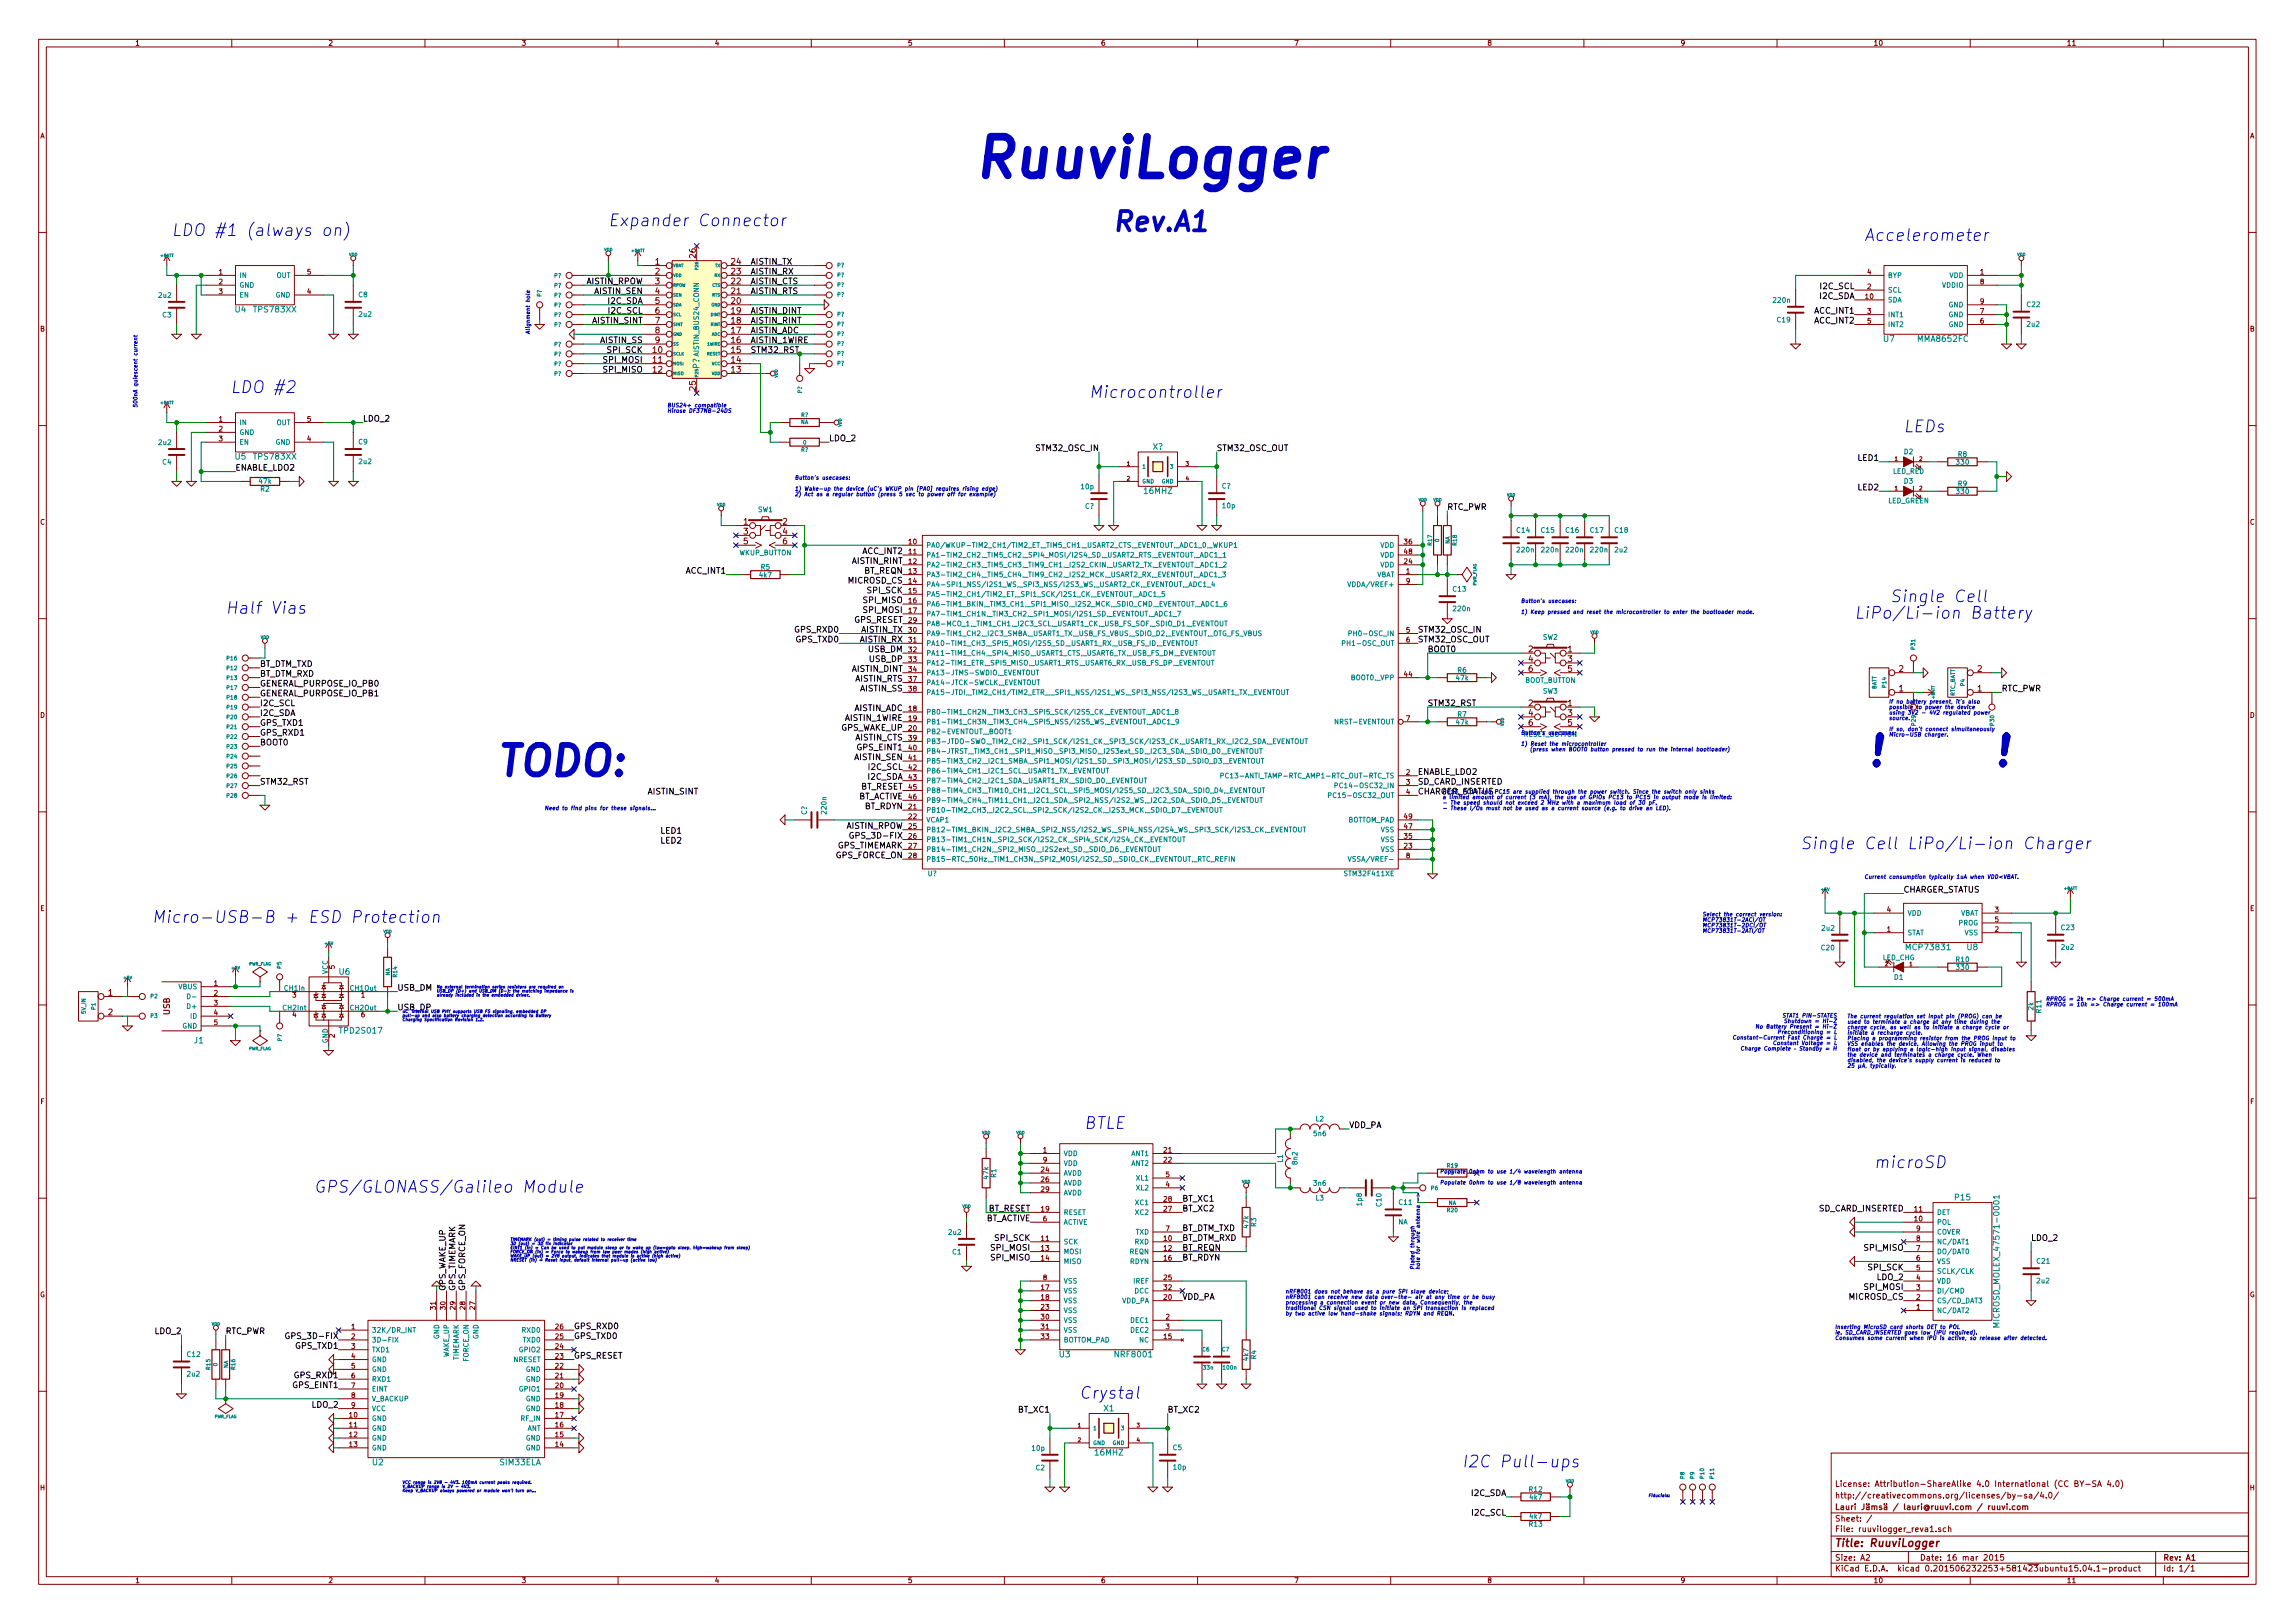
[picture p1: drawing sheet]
<svg xmlns="http://www.w3.org/2000/svg" width="594mm" height="420mm" viewBox="0 0 594 420" stroke-linecap="round" stroke-linejoin="round" font-family="sans-serif">
<defs><g id="words">
<text font-size="13.9" fill="#0000c2" x="252.7" y="45.9">RuuviLogger</text>
<g font-size="10.6" fill="#0000c2">
<text x="128.9" y="200.8">TODO:</text>
<text x="483.9" y="198.3">!</text>
<text x="502.2" y="198.3">!</text>
</g>
<text font-size="7" fill="#0000c2" x="288.3" y="59.9">Rev.A1</text>
<g font-size="4.2" fill="#0000c2">
<text x="157.5" y="58.6">Expander Connector</text>
<text x="44.4" y="61.1">LDO #1 (always on)</text>
<text x="482.6" y="62.4">Accelerometer</text>
<text x="59.7" y="101.8">LDO #2</text>
<text x="281.9" y="103">Microcontroller</text>
<text x="492.8" y="111.9">LEDs</text>
<text x="484.8" y="155.9">Single Cell</text>
<text x="58.4" y="158.9">Half Vias</text>
<text x="480.1" y="160.2">LiPo/Li-ion Battery</text>
<text x="466.1" y="219.9">Single Cell LiPo/Li-ion Charger</text>
<text x="39.4" y="238.9">Micro-USB-B + ESD Protection</text>
<text x="280.7" y="292.3">BTLE</text>
<text x="485.1" y="302.4">microSD</text>
<text x="81.3" y="308.8">GPS/GLONASS/Galileo Module</text>
<text x="279.4" y="362.1">Crystal</text>
<text x="378.5" y="379.9">I2C Pull-ups</text>
</g>
<text font-size="2.8" fill="#840000" x="475" y="400.4">Title: RuuviLogger</text>
<g font-size="2.1" fill="#840000">
<text x="169.6" y="68.5">1</text>
<text x="169.6" y="71">2</text>
<text x="180.1" y="66.7" transform="rotate(-90 180.1 66.7)">26</text>
<text x="189.3" y="71">23</text>
<text x="189.3" y="68.5">24</text>
<text x="169.6" y="73.6">3</text>
<text x="169.6" y="76.1">4</text>
<text x="189.3" y="76.1">21</text>
<text x="189.3" y="73.6">22</text>
<text x="169.6" y="78.7">5</text>
<text x="169.6" y="81.2">6</text>
<text x="169.6" y="83.7">7</text>
<text x="189.3" y="78.7">20</text>
<text x="189.3" y="83.7">18</text>
<text x="189.3" y="81.2">19</text>
<text x="169.6" y="86.3">8</text>
<text x="169.6" y="88.8">9</text>
<text x="189.3" y="88.8">16</text>
<text x="189.3" y="86.3">17</text>
<text x="169" y="91.4">10</text>
<text x="169" y="93.9">11</text>
<text x="189.3" y="93.9">14</text>
<text x="189.3" y="91.4">15</text>
<text x="169" y="96.4">12</text>
<text x="180.1" y="101" transform="rotate(-90 180.1 101)">25</text>
<text x="189.3" y="96.4">13</text>
<text x="192.5" y="135.8">1</text>
<text x="202.6" y="135.8">2</text>
<text x="192.5" y="138.3">3</text>
<text x="192.5" y="140.9">5</text>
<text x="202.6" y="138.3">4</text>
<text x="202.6" y="140.9">6</text>
<text x="395.7" y="168.8">2</text>
<text x="395.7" y="171.4">4</text>
<text x="395.7" y="173.9">6</text>
<text x="405.8" y="168.8">1</text>
<text x="405.8" y="171.4">3</text>
<text x="405.8" y="173.9">5</text>
<text x="491.5" y="173.9">2</text>
<text x="511.9" y="173.9">2</text>
<text x="491.5" y="179">1</text>
<text x="511.9" y="179">1</text>
<text x="395.7" y="182.8">2</text>
<text x="395.7" y="185.3">4</text>
<text x="405.8" y="182.8">1</text>
<text x="405.8" y="185.3">3</text>
<text x="395.7" y="187.9">6</text>
<text x="405.8" y="187.9">5</text>
<text x="28" y="257.7">1</text>
<text x="28" y="262.8">2</text>
<text x="43.9" y="262.8" transform="rotate(-90 43.9 262.8)">USB</text>
<text x="475" y="387.9">http://creativecommons.org/licenses/by-sa/4.0/</text>
<text x="475" y="384.9">License: Attribution-ShareAlike 4.0 International (CC BY-SA 4.0)</text>
<text x="475" y="393.9">Sheet: /</text>
<text x="475" y="390.9">Lauri Jämsä / lauri@ruuvi.com / ruuvi.com</text>
<text x="475" y="396.6">File: ruuvilogger_reva1.sch</text>
<text x="475" y="406.8">KiCad E.D.A. kicad 0.201506232253+581423ubuntu15.04.1-product</text>
<text x="475" y="404">Size: A2</text>
<text x="497" y="404">Date: 16 mar 2015</text>
<text x="560" y="404">Rev: A1</text>
<text x="560" y="406.8">Id: 1/1</text>
</g>
<g font-size="2.1">
<text x="194.3" y="71">AISTIN_RX</text>
<text x="194.3" y="68.5">AISTIN_TX</text>
<text x="151.6" y="73.6">AISTIN_RPOW</text>
<text x="153.9" y="76.1">AISTIN_SEN</text>
<text x="194.3" y="73.6">AISTIN_CTS</text>
<text x="194.3" y="76.1">AISTIN_RTS</text>
<text x="471.1" y="77.4">I2C_SDA</text>
<text x="471.3" y="74.8">I2C_SCL</text>
<text x="153.4" y="83.7">AISTIN_SINT</text>
<text x="157.4" y="78.7">I2C_SDA</text>
<text x="157.6" y="81.2">I2C_SCL</text>
<text x="194.3" y="81.2">AISTIN_DINT</text>
<text x="194.3" y="83.7">AISTIN_RINT</text>
<text x="469.7" y="81.2">ACC_INT1</text>
<text x="469.7" y="83.7">ACC_INT2</text>
<text x="155.4" y="88.8">AISTIN_SS</text>
<text x="194.3" y="88.8">AISTIN_1WIRE</text>
<text x="194.3" y="86.3">AISTIN_ADC</text>
<text x="156.3" y="93.9">SPI_MOSI</text>
<text x="157.3" y="91.4">SPI_SCK</text>
<text x="194.3" y="91.4">STM32_RST</text>
<text x="156.3" y="96.4">SPI_MISO</text>
<text x="94" y="109.1">LDO_2</text>
<text x="214.6" y="114.2">LDO_2</text>
<text x="268.6" y="116.8">STM32_OSC_IN</text>
<text x="315" y="116.8">STM32_OSC_OUT</text>
<text x="481" y="119.3">LED1</text>
<text x="61" y="121.8">ENABLE_LDO2</text>
<text x="374.6" y="132">RTC_PWR</text>
<text x="481" y="126.9">LED2</text>
<text x="223.3" y="143.4">ACC_INT2</text>
<text x="177.6" y="148.5">ACC_INT1</text>
<text x="220.6" y="146">AISTIN_RINT</text>
<text x="223.5" y="148.5">BT_REQN</text>
<text x="219.5" y="151">MICROSD_CS</text>
<text x="224.6" y="153.6">SPI_SCK</text>
<text x="220.9" y="161.2">GPS_RESET</text>
<text x="223.6" y="156.1">SPI_MISO</text>
<text x="223.6" y="158.7">SPI_MOSI</text>
<text x="205.8" y="163.7">GPS_RXD0</text>
<text x="206.1" y="166.3">GPS_TXD0</text>
<text x="222.6" y="166.3">AISTIN_RX</text>
<text x="222.8" y="163.7">AISTIN_TX</text>
<text x="367" y="163.7">STM32_OSC_IN</text>
<text x="367" y="166.3">STM32_OSC_OUT</text>
<text x="67.3" y="172.6">BT_DTM_TXD</text>
<text x="220.6" y="173.9">AISTIN_DINT</text>
<text x="224.7" y="168.8">USB_DM</text>
<text x="225.1" y="171.4">USB_DP</text>
<text x="369.6" y="168.8">BOOT0</text>
<text x="67.3" y="177.7">GENERAL_PURPOSE_IO_PB0</text>
<text x="67.3" y="175.2">BT_DTM_RXD</text>
<text x="221.3" y="176.4">AISTIN_RTS</text>
<text x="222.7" y="179">AISTIN_SS</text>
<text x="518.2" y="179">RTC_PWR</text>
<text x="67.3" y="182.8">I2C_SCL</text>
<text x="67.3" y="185.3">I2C_SDA</text>
<text x="67.3" y="180.3">GENERAL_PURPOSE_IO_PB1</text>
<text x="221" y="184.1">AISTIN_ADC</text>
<text x="369.6" y="182.8">STM32_RST</text>
<text x="67.3" y="190.4">GPS_RXD1</text>
<text x="67.3" y="187.9">GPS_TXD1</text>
<text x="217.4" y="189.1">GPS_WAKE_UP</text>
<text x="218.8" y="186.6">AISTIN_1WIRE</text>
<text x="221.3" y="191.7">AISTIN_CTS</text>
<text x="67.3" y="193">BOOT0</text>
<text x="221.2" y="196.8">AISTIN_SEN</text>
<text x="222" y="194.2">GPS_EINT1</text>
<text x="67.3" y="203.1">STM32_RST</text>
<text x="224.7" y="201.8">I2C_SDA</text>
<text x="224.9" y="199.3">I2C_SCL</text>
<text x="367" y="200.6">ENABLE_LDO2</text>
<text x="367" y="203.1">SD_CARD_INSERTED</text>
<text x="167.6" y="205.7">AISTIN_SINT</text>
<text x="221.9" y="206.9">BT_ACTIVE</text>
<text x="222.6" y="204.4">BT_RESET</text>
<text x="223.6" y="209.5">BT_RDYN</text>
<text x="171.1" y="215.8">LED1</text>
<text x="218.9" y="214.5">AISTIN_RPOW</text>
<text x="171.1" y="218.4">LED2</text>
<text x="216.6" y="219.6">GPS_TIMEMARK</text>
<text x="221.3" y="217.1">GPS_3D-FIX</text>
<text x="216.2" y="222.2">GPS_FORCE_ON</text>
<text x="492.8" y="231.1">CHARGER_STATUS</text>
<text x="102.9" y="256.5">USB_DM</text>
<text x="349.2" y="292">VDD_PA</text>
<text x="306.1" y="311.1">BT_XC1</text>
<text x="254.9" y="316.1">BT_ACTIVE</text>
<text x="255.6" y="313.6">BT_RESET</text>
<text x="306.1" y="313.6">BT_XC2</text>
<text x="470.6" y="313.6">SD_CARD_INSERTED</text>
<text x="256.7" y="323.8">SPI_MOSI</text>
<text x="257.6" y="321.2">SPI_SCK</text>
<text x="306.1" y="323.8">BT_REQN</text>
<text x="306.1" y="318.7">BT_DTM_TXD</text>
<text x="306.1" y="321.2">BT_DTM_RXD</text>
<text x="482.7" y="323.8">SPI_MISO</text>
<text x="525.8" y="321.2">LDO_2</text>
<text x="256.7" y="326.3">SPI_MISO</text>
<text x="306.1" y="326.3">BT_RDYN</text>
<text x="483.7" y="328.8">SPI_SCK</text>
<text x="117.9" y="334.2" transform="rotate(-90 117.9 334.2)">GPS_TIMEMARK</text>
<text x="120.4" y="334.2" transform="rotate(-90 120.4 334.2)">GPS_FORCE_ON</text>
<text x="482.7" y="333.9">SPI_MOSI</text>
<text x="485.9" y="331.4">LDO_2</text>
<text x="306.1" y="336.5">VDD_PA</text>
<text x="478.6" y="336.5">MICROSD_CS</text>
<text x="40.2" y="345.4">LDO_2</text>
<text x="58.4" y="345.4">RTC_PWR</text>
<text x="75.2" y="346.6">GPS_3D-FIX</text>
<text x="148.6" y="344.1">GPS_RXD0</text>
<text x="148.6" y="346.6">GPS_TXD0</text>
<text x="76.5" y="349.2">GPS_TXD1</text>
<text x="148.6" y="351.7">GPS_RESET</text>
<text x="75.9" y="359.3">GPS_EINT1</text>
<text x="80.8" y="364.4">LDO_2</text>
<text x="263.7" y="365.7">BT_XC1</text>
<text x="302.3" y="365.7">BT_XC2</text>
<text x="380.9" y="387.3">I2C_SDA</text>
<text x="381.2" y="392.3">I2C_SCL</text>
</g>
<g font-size="2.1" fill="#008484">
<text x="60.9" y="80.9">U4</text>
<text x="65.9" y="80.9">TPS783XX</text>
<text x="487.6" y="88.5">U7</text>
<text x="496.6" y="88.5">MMA8652FC</text>
<text x="181" y="95.5" transform="rotate(-90 181 95.5)">P?</text>
<text x="60.9" y="119">U5</text>
<text x="65.9" y="119">TPS783XX</text>
<text x="298.4" y="116.4">X?</text>
<text x="296.2" y="127.9">16MHZ</text>
<text x="493.8" y="246">MCP73831</text>
<text x="509.2" y="246">U8</text>
<text x="87.8" y="252.3">U6</text>
<text x="88.2" y="267.6">TPD2S017</text>
<text x="50.3" y="270.1">J1</text>
<text x="506.1" y="310.7">P15</text>
<text x="517.6" y="342.2" transform="rotate(-90 517.6 342.2)">MICROSD_MOLEX_47571-0001</text>
<text x="274.2" y="351.4">U3</text>
<text x="288.8" y="351.4">NRF8001</text>
<text x="285.7" y="365.3">X1</text>
<text x="283.5" y="376.8">16MHZ</text>
<text x="96.4" y="379.3">U2</text>
<text x="129.4" y="379.3">SIM33ELA</text>
</g>
<g font-size="2.1" fill="#0000c2">
<text x="367" y="205.7">CHARGER_STATUS</text>
<text x="102.9" y="261.5">USB_DP</text>
</g>
<g font-size="2.1" fill="#008400">
<text x="115.3" y="334.2" transform="rotate(-90 115.3 334.2)">GPS_WAKE_UP</text>
<text x="76.3" y="356.8">GPS_RXD1</text>
</g>
<g font-size="1.8" fill="#840000">
<text x="35" y="11.8">1</text>
<text x="85" y="11.8">2</text>
<text x="135" y="11.8">3</text>
<text x="185" y="11.8">4</text>
<text x="235" y="11.8">5</text>
<text x="285" y="11.8">6</text>
<text x="335" y="11.8">7</text>
<text x="385" y="11.8">8</text>
<text x="435" y="11.8">9</text>
<text x="485" y="11.8">10</text>
<text x="535" y="11.8">11</text>
<text x="10.4" y="35.8">A</text>
<text x="582.4" y="35.8">A</text>
<text x="56.7" y="71">1</text>
<text x="79.5" y="71">5</text>
<text x="483.4" y="71">4</text>
<text x="512.6" y="71">1</text>
<text x="56.7" y="73.6">2</text>
<text x="56.7" y="76.1">3</text>
<text x="79.5" y="76.1">4</text>
<text x="482.9" y="77.4">10</text>
<text x="483.4" y="74.8">2</text>
<text x="512.6" y="73.6">8</text>
<text x="483.4" y="81.2">3</text>
<text x="483.4" y="83.7">5</text>
<text x="512.6" y="83.7">6</text>
<text x="512.6" y="81.2">7</text>
<text x="512.6" y="78.7">9</text>
<text x="10.4" y="85.8">B</text>
<text x="582.4" y="85.8">B</text>
<text x="56.7" y="109.1">1</text>
<text x="56.7" y="111.7">2</text>
<text x="79.5" y="109.1">5</text>
<text x="56.7" y="114.2">3</text>
<text x="79.5" y="114.2">4</text>
<text x="10.4" y="135.8">C</text>
<text x="582.4" y="135.8">C</text>
<text x="235.3" y="140.9">10</text>
<text x="235.3" y="143.4">11</text>
<text x="363.5" y="140.9">36</text>
<text x="363.5" y="143.4">48</text>
<text x="235.3" y="146">12</text>
<text x="235.3" y="148.5">13</text>
<text x="363.5" y="146">24</text>
<text x="364" y="148.5">1</text>
<text x="235.3" y="151">14</text>
<text x="235.3" y="153.6">15</text>
<text x="364" y="151">9</text>
<text x="235.3" y="156.1">16</text>
<text x="235.3" y="158.7">17</text>
<text x="235.3" y="161.2">29</text>
<text x="235.3" y="163.7">30</text>
<text x="235.3" y="166.3">31</text>
<text x="364" y="163.7">5</text>
<text x="364" y="166.3">6</text>
<text x="235.3" y="168.8">32</text>
<text x="235.3" y="171.4">33</text>
<text x="235.3" y="173.9">34</text>
<text x="235.3" y="176.4">37</text>
<text x="235.3" y="179">38</text>
<text x="363.5" y="175.2">44</text>
<text x="10.4" y="185.8">D</text>
<text x="235.3" y="184.1">18</text>
<text x="582.4" y="185.8">D</text>
<text x="235.3" y="189.1">20</text>
<text x="235.3" y="186.6">19</text>
<text x="235.3" y="191.7">39</text>
<text x="364" y="186.6">7</text>
<text x="235.3" y="194.2">40</text>
<text x="235.3" y="196.8">41</text>
<text x="235.3" y="199.3">42</text>
<text x="235.3" y="201.8">43</text>
<text x="364" y="200.6">2</text>
<text x="364" y="203.1">3</text>
<text x="235.3" y="209.5">21</text>
<text x="235.3" y="204.4">45</text>
<text x="235.3" y="206.9">46</text>
<text x="364" y="205.7">4</text>
<text x="235.3" y="212">22</text>
<text x="235.3" y="214.5">25</text>
<text x="363.5" y="214.5">47</text>
<text x="363.5" y="212">49</text>
<text x="235.3" y="217.1">26</text>
<text x="235.3" y="219.6">27</text>
<text x="363.5" y="219.6">23</text>
<text x="363.5" y="217.1">35</text>
<text x="235.3" y="222.2">28</text>
<text x="364" y="222.2">8</text>
<text x="10.4" y="235.8">E</text>
<text x="488.5" y="236.1">4</text>
<text x="516.4" y="236.1">3</text>
<text x="516.4" y="238.7">5</text>
<text x="582.4" y="235.8">E</text>
<text x="488.5" y="241.2">1</text>
<text x="516.4" y="241.2">2</text>
<text x="86.6" y="250.8" transform="rotate(-90 86.6 250.8)">5</text>
<text x="55.4" y="255.2">1</text>
<text x="55.4" y="257.7">2</text>
<text x="55.4" y="260.3">3</text>
<text x="55.4" y="262.8">4</text>
<text x="75.7" y="258.2">3</text>
<text x="75.7" y="263.3">4</text>
<text x="93.5" y="258.2">1</text>
<text x="93.5" y="263.3">6</text>
<text x="55.4" y="265.3">5</text>
<text x="86.6" y="268.6" transform="rotate(-90 86.6 268.6)">2</text>
<text x="10.5" y="285.8">F</text>
<text x="582.5" y="285.8">F</text>
<text x="270" y="298.4">1</text>
<text x="301.3" y="298.4">21</text>
<text x="269.5" y="303.4">24</text>
<text x="269.5" y="306">26</text>
<text x="270" y="300.9">9</text>
<text x="301.3" y="300.9">22</text>
<text x="301.8" y="304.7">5</text>
<text x="269.5" y="308.5">29</text>
<text x="301.3" y="311.1">28</text>
<text x="301.8" y="307.3">4</text>
<text x="269.5" y="313.6">19</text>
<text x="270" y="316.1">6</text>
<text x="301.3" y="313.6">27</text>
<text x="495.6" y="316.1">10</text>
<text x="495.6" y="313.6">11</text>
<text x="269.5" y="321.2">11</text>
<text x="269.5" y="323.8">13</text>
<text x="301.3" y="321.2">10</text>
<text x="301.3" y="323.8">12</text>
<text x="301.8" y="318.7">7</text>
<text x="496.1" y="323.8">7</text>
<text x="496.1" y="321.2">8</text>
<text x="496.1" y="318.7">9</text>
<text x="269.5" y="326.3">14</text>
<text x="301.3" y="326.3">16</text>
<text x="496.1" y="328.8">5</text>
<text x="496.1" y="326.3">6</text>
<text x="10.3" y="335.8">G</text>
<text x="269.5" y="333.9">17</text>
<text x="270" y="331.4">8</text>
<text x="301.3" y="333.9">32</text>
<text x="301.3" y="331.4">25</text>
<text x="496.1" y="333.9">3</text>
<text x="496.1" y="331.4">4</text>
<text x="582.3" y="335.8">G</text>
<text x="112.8" y="339" transform="rotate(-90 112.8 339)">31</text>
<text x="115.3" y="339" transform="rotate(-90 115.3 339)">30</text>
<text x="117.9" y="339" transform="rotate(-90 117.9 339)">29</text>
<text x="120.4" y="339" transform="rotate(-90 120.4 339)">28</text>
<text x="122.9" y="339" transform="rotate(-90 122.9 339)">27</text>
<text x="269.5" y="341.5">30</text>
<text x="269.5" y="339">23</text>
<text x="269.5" y="336.5">18</text>
<text x="301.3" y="336.5">20</text>
<text x="301.8" y="341.5">2</text>
<text x="496.1" y="339">1</text>
<text x="496.1" y="336.5">2</text>
<text x="91" y="344.1">1</text>
<text x="91" y="346.6">2</text>
<text x="143.8" y="346.6">25</text>
<text x="143.8" y="344.1">26</text>
<text x="269.5" y="344.1">31</text>
<text x="269.5" y="346.6">33</text>
<text x="301.3" y="346.6">15</text>
<text x="301.8" y="344.1">3</text>
<text x="91" y="349.2">3</text>
<text x="91" y="351.7">4</text>
<text x="143.8" y="351.7">23</text>
<text x="143.8" y="349.2">24</text>
<text x="91" y="354.2">5</text>
<text x="91" y="356.8">6</text>
<text x="91" y="359.3">7</text>
<text x="143.8" y="359.3">20</text>
<text x="143.8" y="356.8">21</text>
<text x="143.8" y="354.2">22</text>
<text x="91" y="361.9">8</text>
<text x="91" y="364.4">9</text>
<text x="143.8" y="364.4">18</text>
<text x="143.8" y="361.9">19</text>
<text x="90.5" y="366.9">10</text>
<text x="90.5" y="369.5">11</text>
<text x="143.8" y="369.5">16</text>
<text x="143.8" y="366.9">17</text>
<text x="90.5" y="372">12</text>
<text x="90.5" y="374.6">13</text>
<text x="143.8" y="374.6">14</text>
<text x="143.8" y="372">15</text>
<text x="10.4" y="385.8">H</text>
<text x="582.4" y="385.8">H</text>
<text x="35" y="409.8">1</text>
<text x="85" y="409.8">2</text>
<text x="135" y="409.8">3</text>
<text x="185" y="409.8">4</text>
<text x="235" y="409.8">5</text>
<text x="285" y="409.8">6</text>
<text x="335" y="409.8">7</text>
<text x="385" y="409.8">8</text>
<text x="435" y="409.8">9</text>
<text x="485" y="409.8">10</text>
<text x="535" y="409.8">11</text>
</g>
<g font-size="1.8" fill="#008484">
<text x="62" y="71.9">IN</text>
<text x="71.5" y="71.9">OUT</text>
<text x="488.7" y="71.9">BYP</text>
<text x="504.5" y="71.9">VDD</text>
<text x="41.1" y="77.1">2u2</text>
<text x="62" y="74.5">GND</text>
<text x="62" y="77">EN</text>
<text x="71.2" y="77">GND</text>
<text x="92.8" y="76.9">C8</text>
<text x="488.7" y="75.7">SCL</text>
<text x="502.6" y="74.5">VDDIO</text>
<text x="42.1" y="82.2">C3</text>
<text x="93" y="82">2u2</text>
<text x="459.1" y="78.4">220n</text>
<text x="460.1" y="83.4">C19</text>
<text x="488.7" y="82.1">INT1</text>
<text x="488.7" y="78.3">SDA</text>
<text x="504.3" y="82.1">GND</text>
<text x="504.3" y="79.5">GND</text>
<text x="524.7" y="79.5">C22</text>
<text x="488.7" y="84.6">INT2</text>
<text x="504.3" y="84.6">GND</text>
<text x="524.8" y="84.5">2u2</text>
<text x="180.9" y="92" transform="rotate(-90 180.9 92)">AISTIN_BUS24_CONN</text>
<text x="62" y="110">IN</text>
<text x="62" y="112.6">GND</text>
<text x="71.5" y="110">OUT</text>
<text x="41.1" y="115.2">2u2</text>
<text x="62" y="115.1">EN</text>
<text x="71.2" y="115.1">GND</text>
<text x="92.8" y="115">C9</text>
<text x="492.9" y="117.6">D2</text>
<text x="506.9" y="118.2">R8</text>
<text x="42.1" y="120.3">C4</text>
<text x="67.1" y="125.2">47k</text>
<text x="93" y="120.1">2u2</text>
<text x="489.9" y="122.6">LED_RED</text>
<text x="492.9" y="125.2">D3</text>
<text x="506.5" y="120.3">330</text>
<text x="506.9" y="125.8">R9</text>
<text x="67.5" y="127.2">R2</text>
<text x="279.9" y="126.6">10p</text>
<text x="280.8" y="131.7">C?</text>
<text x="316.2" y="126.5">C?</text>
<text x="316.5" y="131.5">10p</text>
<text x="488.6" y="130.3">LED_GREEN</text>
<text x="506.5" y="127.9">330</text>
<text x="196.2" y="132.6">SW1</text>
<text x="392.7" y="137.9">C14</text>
<text x="399" y="137.9">C15</text>
<text x="405.4" y="137.9">C16</text>
<text x="411.7" y="137.9">C17</text>
<text x="418.1" y="137.9">C18</text>
<text x="191.2" y="143.7">WKUP_BUTTON</text>
<text x="239.8" y="141.8">PA0/WKUP-TIM2_CH1/TIM2_ET,_TIM5_CH1,_USART2_CTS,_EVENTOUT,_ADC1_0,_WKUP1</text>
<text x="357.2" y="141.8">VDD</text>
<text x="392.8" y="143">220n</text>
<text x="399.2" y="143">220n</text>
<text x="405.5" y="143">220n</text>
<text x="411.9" y="143">220n</text>
<text x="418.1" y="143">2u2</text>
<text x="196.6" y="149.5">4k7</text>
<text x="197" y="147.4">R5</text>
<text x="239.8" y="144.3">PA1-TIM2_CH2,_TIM5_CH2,_SPI4_MOSI/I2S4_SD,_USART2_RTS,_EVENTOUT,_ADC1_1</text>
<text x="239.8" y="146.9">PA2-TIM2_CH3,_TIM5_CH3,_TIM9_CH1,_I2S2_CKIN,_USART2_TX,_EVENTOUT,_ADC1_2</text>
<text x="239.8" y="149.4">PA3-TIM2_CH4,_TIM5_CH4,_TIM9_CH2,_I2S2_MCK,_USART2_RX,_EVENTOUT,_ADC1_3</text>
<text x="356.1" y="149.4">VBAT</text>
<text x="357.2" y="146.9">VDD</text>
<text x="357.2" y="144.3">VDD</text>
<text x="239.8" y="151.9">PA4-SPI1_NSS/I2S1_WS,_SPI3_NSS/I2S3_WS,_USART2_CK,_EVENTOUT,_ADC1_4</text>
<text x="239.8" y="154.5">PA5-TIM2_CH1/TIM2_ET,_SPI1_SCK/I2S1_CK,_EVENTOUT,_ADC1_5</text>
<text x="349.7" y="151.9">VDDA/VREF+</text>
<text x="376.1" y="153.1">C13</text>
<text x="239.8" y="157">PA6-TIM1_BKIN,_TIM3_CH1,_SPI1_MISO,_I2S2_MCK,_SDIO_CMD,_EVENTOUT,_ADC1_6</text>
<text x="239.8" y="159.6">PA7-TIM1_CH1N,_TIM3_CH2,_SPI1_MOSI/I2S1_SD,_EVENTOUT,_ADC1_7</text>
<text x="376.3" y="158.2">220n</text>
<text x="239.8" y="164.6">PA9-TIM1_CH2,_I2C3_SMBA,_USART1_TX,_USB_FS_VBUS,_SDIO_D2,_EVENTOUT,_OTG_FS_VBUS</text>
<text x="239.8" y="167.2">PA10-TIM1_CH3,_SPI5_MOSI/I2S5_SD,_USART1_RX,_USB_FS_ID,_EVENTOUT</text>
<text x="239.8" y="162.1">PA8-MCO_1,_TIM1_CH1,_I2C3_SCL,_USART1_CK,_USB_FS_SOF,_SDIO_D1,_EVENTOUT</text>
<text x="348.4" y="167.2">PH1-OSC_OUT</text>
<text x="350.3" y="164.6">PH0-OSC_IN</text>
<text x="399.4" y="165.6">SW2</text>
<text x="239.8" y="169.7">PA11-TIM1_CH4,_SPI4_MISO,_USART1_CTS,_USART6_TX,_USB_FS_DM,_EVENTOUT</text>
<text x="239.8" y="172.3">PA12-TIM1_ETR,_SPI5_MISO,_USART1_RTS,_USART6_RX,_USB_FS_DP,_EVENTOUT</text>
<text x="239.8" y="174.8">PA13-JTMS-SWDIO,_EVENTOUT</text>
<text x="239.8" y="177.3">PA14-JTCK-SWCLK,_EVENTOUT</text>
<text x="239.8" y="179.9">PA15-JTDI,_TIM2_CH1/TIM2_ETR_,_SPI1_NSS/I2S1_WS,_SPI3_NSS/I2S3_WS,_USART1_TX,_EVENTOUT</text>
<text x="349.8" y="176.1">BOOT0,_VPP</text>
<text x="377" y="176.1">47k</text>
<text x="377.3" y="174.1">R6</text>
<text x="394.6" y="176.8">BOOT_BUTTON</text>
<text x="399.4" y="179.5">SW3</text>
<text x="239.8" y="185">PB0-TIM1_CH2N,_TIM3_CH3,_SPI5_SCK/I2S5_CK,_EVENTOUT,_ADC1_8</text>
<text x="377.3" y="185.5">R7</text>
<text x="239.8" y="190">PB2-EVENTOUT,_BOOT1</text>
<text x="239.8" y="187.5">PB1-TIM1_CH3N,_TIM3_CH4,_SPI5_NSS/I2S5_WS,_EVENTOUT,_ADC1_9</text>
<text x="345.9" y="187.5">NRST-EVENTOUT</text>
<text x="377" y="187.6">47k</text>
<text x="239.8" y="195.1">PB4-JTRST,_TIM3_CH1,_SPI1_MISO,_SPI3_MISO,_I2S3ext_SD,_I2C3_SDA,_SDIO_D0,_EVENTOUT</text>
<text x="239.8" y="197.7">PB5-TIM3_CH2,_I2C1_SMBA,_SPI1_MOSI/I2S1_SD,_SPI3_MOSI/I2S3_SD,_SDIO_D3,_EVENTOUT</text>
<text x="239.8" y="192.6">PB3-JTDO-SWO,_TIM2_CH2,_SPI1_SCK/I2S1_CK,_SPI3_SCK/I2S3_CK,_USART1_RX,_I2C2_SDA,_EVENTOUT</text>
<text x="239.8" y="200.2">PB6-TIM4_CH1,_I2C1_SCL,_USART1_TX,_EVENTOUT</text>
<text x="239.8" y="202.7">PB7-TIM4_CH2,_I2C1_SDA,_USART1_RX,_SDIO_D0,_EVENTOUT</text>
<text x="319.3" y="201.5">PC13-ANTI_TAMP-RTC_AMP1-RTC_OUT-RTC_TS</text>
<text x="239.8" y="205.3">PB8-TIM4_CH3,_TIM10_CH1,_I2C1_SCL,_SPI5_MOSI/I2S5_SD,_I2C3_SDA,_SDIO_D4,_EVENTOUT</text>
<text x="239.8" y="207.8">PB9-TIM4_CH4,_TIM11_CH1,_I2C1_SDA,_SPI2_NSS/I2S2_WS,_I2C2_SDA,_SDIO_D5,_EVENTOUT</text>
<text x="345.4" y="206.5">PC15-OSC32_OUT</text>
<text x="347.4" y="204">PC14-OSC32_IN</text>
<text x="208.8" y="211" transform="rotate(-90 208.8 211)">C?</text>
<text x="213.9" y="210.6" transform="rotate(-90 213.9 210.6)">220n</text>
<text x="239.8" y="210.4">PB10-TIM2_CH3,_I2C2_SCL,_SPI2_SCK/I2S2_CK,_I2S3_MCK,_SDIO_D7,_EVENTOUT</text>
<text x="239.8" y="212.9">VCAP1</text>
<text x="239.8" y="215.4">PB12-TIM1_BKIN,_I2C2_SMBA,_SPI2_NSS/I2S2_WS,_SPI4_NSS/I2S4_WS,_SPI3_SCK/I2S3_CK,_EVENTOUT</text>
<text x="348.6" y="212.9">BOTTOM_PAD</text>
<text x="357.4" y="215.4">VSS</text>
<text x="239.8" y="218">PB13-TIM1_CH1N,_SPI2_SCK/I2S2_CK,_SPI4_SCK/I2S4_CK,_EVENTOUT</text>
<text x="239.8" y="220.5">PB14-TIM1_CH2N,_SPI2_MISO,_I2S2ext_SD,_SDIO_D6,_EVENTOUT</text>
<text x="357.4" y="220.5">VSS</text>
<text x="357.4" y="218">VSS</text>
<text x="239.8" y="223.1">PB15-RTC_50Hz,_TIM1_CH3N,_SPI2_MOSI/I2S2_SD,_SDIO_CK,_EVENTOUT,_RTC_REFIN</text>
<text x="240.1" y="226.8">U?</text>
<text x="348.3" y="226.8">STM32F411XE</text>
<text x="350.3" y="223.1">VSSA/VREF-</text>
<text x="493.8" y="237">VDD</text>
<text x="506.9" y="239.6">PROG</text>
<text x="507.2" y="237">VBAT</text>
<text x="471.5" y="246">C20</text>
<text x="471.7" y="240.9">2u2</text>
<text x="493.8" y="242.1">STAT</text>
<text x="508.5" y="242.1">VSS</text>
<text x="533.6" y="240.8">C23</text>
<text x="533.7" y="245.8">2u2</text>
<text x="487.2" y="248.5">LED_CHG</text>
<text x="506.4" y="249">R10</text>
<text x="506.5" y="251.1">330</text>
<text x="46.2" y="256.1">VBUS</text>
<text x="73.7" y="256.5">CH1In</text>
<text x="84.8" y="252.2" transform="rotate(-90 84.8 252.2)">VCC</text>
<text x="90.7" y="256.5">CH1Out</text>
<text x="490.4" y="253.6">D1</text>
<text x="48.7" y="261.2">D+</text>
<text x="49.3" y="263.7">ID</text>
<text x="73.4" y="261.5">CH2Int</text>
<text x="90.7" y="261.5">CH2Out</text>
<text x="526.3" y="261.5" transform="rotate(-90 526.3 261.5)">2k</text>
<text x="528.4" y="262.1" transform="rotate(-90 528.4 262.1)">R11</text>
<text x="47.1" y="266.2">GND</text>
<text x="84.8" y="270.1" transform="rotate(-90 84.8 270.1)">GND</text>
<text x="340.6" y="290.3">L2</text>
<text x="275.3" y="299.3">VDD</text>
<text x="292.8" y="299.3">ANT1</text>
<text x="340.1" y="294.1">5n6</text>
<text x="255.8" y="305.2" transform="rotate(-90 255.8 305.2)">47k</text>
<text x="257.9" y="304.8" transform="rotate(-90 257.9 304.8)">R1</text>
<text x="275.3" y="301.8">VDD</text>
<text x="275.3" y="304.3">AVDD</text>
<text x="292.8" y="301.8">ANT2</text>
<text x="294.2" y="305.6">XL1</text>
<text x="332" y="300.9" transform="rotate(-90 332 300.9)">L1</text>
<text x="335.8" y="301.4" transform="rotate(-90 335.8 301.4)">8n2</text>
<text x="275.3" y="306.9">AVDD</text>
<text x="275.3" y="309.4">AVDD</text>
<text x="294" y="312">XC1</text>
<text x="294.2" y="308.1">XL2</text>
<text x="340.1" y="307">3n6</text>
<text x="340.6" y="310.8">L3</text>
<text x="362.2" y="311.9">C11</text>
<text x="275.3" y="317">ACTIVE</text>
<text x="275.3" y="314.5">RESET</text>
<text x="294" y="314.5">XC2</text>
<text x="323.1" y="317.9" transform="rotate(-90 323.1 317.9)">47k</text>
<text x="325.2" y="317.5" transform="rotate(-90 325.2 317.5)">R3</text>
<text x="352.5" y="312.1" transform="rotate(-90 352.5 312.1)">1p8</text>
<text x="357.6" y="312.3" transform="rotate(-90 357.6 312.3)">C10</text>
<text x="361.9" y="317">NA</text>
<text x="501.4" y="317">POL</text>
<text x="501.4" y="314.5">DET</text>
<text x="245.6" y="319.7">2u2</text>
<text x="275.3" y="322.1">SCK</text>
<text x="293.7" y="322.1">RXD</text>
<text x="293.9" y="319.6">TXD</text>
<text x="501.4" y="322.1">NC/DAT1</text>
<text x="501.4" y="319.6">COVER</text>
<text x="246.6" y="324.7">C1</text>
<text x="275.3" y="324.7">MOSI</text>
<text x="275.3" y="327.2">MISO</text>
<text x="292.3" y="324.7">REQN</text>
<text x="292.4" y="327.2">RDYN</text>
<text x="501.4" y="329.7">SCLK/CLK</text>
<text x="501.4" y="327.2">VSS</text>
<text x="501.4" y="324.7">DO/DAT0</text>
<text x="527.3" y="327.1">C21</text>
<text x="275.3" y="332.3">VSS</text>
<text x="275.3" y="334.8">VSS</text>
<text x="293.4" y="332.3">IREF</text>
<text x="293.6" y="334.8">DCC</text>
<text x="501.4" y="334.8">DI/CMD</text>
<text x="501.4" y="332.3">VDD</text>
<text x="527.3" y="332.2">2u2</text>
<text x="275.3" y="339.9">VSS</text>
<text x="275.3" y="337.4">VSS</text>
<text x="290.3" y="337.4">VDD_PA</text>
<text x="501.4" y="339.9">NC/DAT2</text>
<text x="501.4" y="337.4">CS/CD_DAT3</text>
<text x="96.3" y="345">32K/DR_INT</text>
<text x="96.3" y="347.5">3D-FIX</text>
<text x="113.7" y="346.8" transform="rotate(-90 113.7 346.8)">GND</text>
<text x="123.8" y="346.8" transform="rotate(-90 123.8 346.8)">GND</text>
<text x="135.2" y="345">RXD0</text>
<text x="135.4" y="347.5">TXD0</text>
<text x="275.3" y="342.4">VSS</text>
<text x="275.3" y="345">VSS</text>
<text x="275.3" y="347.5">BOTTOM_PAD</text>
<text x="292.7" y="342.4">DEC1</text>
<text x="292.7" y="345">DEC2</text>
<text x="294.9" y="347.5">NC</text>
<text x="48.5" y="351.2">C12</text>
<text x="96.3" y="350.1">TXD1</text>
<text x="96.3" y="352.6">GND</text>
<text x="116.2" y="351.7" transform="rotate(-90 116.2 351.7)">WAKE_UP</text>
<text x="118.7" y="352.3" transform="rotate(-90 118.7 352.3)">TIMEMARK</text>
<text x="121.3" y="352.6" transform="rotate(-90 121.3 352.6)">FORCE_ON</text>
<text x="132.8" y="352.6">NRESET</text>
<text x="134.5" y="350.1">GPIO2</text>
<text x="323.1" y="352.2" transform="rotate(-90 323.1 352.2)">4k7</text>
<text x="325.2" y="351.8" transform="rotate(-90 325.2 351.8)">R4</text>
<text x="48.5" y="356.3">2u2</text>
<text x="96.3" y="355.1">GND</text>
<text x="96.3" y="357.7">RXD1</text>
<text x="136" y="357.7">GND</text>
<text x="136" y="355.1">GND</text>
<text x="96.3" y="360.2">EINT</text>
<text x="96.3" y="362.8">V_BACKUP</text>
<text x="96.3" y="365.3">VCC</text>
<text x="134.5" y="360.2">GPIO1</text>
<text x="136" y="365.3">GND</text>
<text x="136" y="362.8">GND</text>
<text x="96.3" y="367.8">GND</text>
<text x="96.3" y="370.4">GND</text>
<text x="134.8" y="367.8">RF_IN</text>
<text x="136.3" y="370.4">ANT</text>
<text x="96.3" y="372.9">GND</text>
<text x="96.3" y="375.5">GND</text>
<text x="136" y="375.5">GND</text>
<text x="136" y="372.9">GND</text>
<text x="267.2" y="375.5">10p</text>
<text x="303.7" y="375.4">C5</text>
<text x="268.1" y="380.6">C2</text>
<text x="303.8" y="380.5">10p</text>
<text x="395.9" y="386.2">R12</text>
<text x="396" y="388.2">4k7</text>
<text x="395.9" y="395.2">R13</text>
<text x="396" y="393.2">4k7</text>
</g>
<g font-size="1.4" fill="#008484">
<text x="143.5" y="71.9">P?</text>
<text x="216.7" y="69.2">P?</text>
<text x="216.7" y="71.7">P?</text>
<text x="140.1" y="76.8" transform="rotate(-90 140.1 76.8)">P?</text>
<text x="143.5" y="74.4">P?</text>
<text x="143.5" y="77">P?</text>
<text x="216.7" y="74.3">P?</text>
<text x="216.7" y="76.8">P?</text>
<text x="143.5" y="79.5">P?</text>
<text x="143.5" y="82">P?</text>
<text x="216.7" y="81.9">P?</text>
<text x="143.5" y="84.6">P?</text>
<text x="143.5" y="89.7">P?</text>
<text x="216.7" y="84.4">P?</text>
<text x="216.7" y="87">P?</text>
<text x="216.7" y="89.5">P?</text>
<text x="143.5" y="92.2">P?</text>
<text x="143.5" y="94.7">P?</text>
<text x="216.7" y="92">P?</text>
<text x="216.7" y="94.6">P?</text>
<text x="143.5" y="97.3">P?</text>
<text x="207.6" y="101.8" transform="rotate(-90 207.6 101.8)">P?</text>
<text x="207.3" y="107.9">R?</text>
<text x="207.2" y="109.8">NA</text>
<text x="207.3" y="116.9">R?</text>
<text x="207.9" y="115.1">0</text>
<text x="295.7" y="121.3">1</text>
<text x="295.7" y="125.1">GND</text>
<text x="300.6" y="125.1">GND</text>
<text x="303" y="121.3">3</text>
<text x="370.7" y="141.2" transform="rotate(-90 370.7 141.2)">R17</text>
<text x="372.5" y="140.3" transform="rotate(-90 372.5 140.3)">0</text>
<text x="375.3" y="140.9" transform="rotate(-90 375.3 140.9)">NA</text>
<text x="377.1" y="141.2" transform="rotate(-90 377.1 141.2)">R18</text>
<text x="58.8" y="170.9">P16</text>
<text x="58.8" y="173.5">P12</text>
<text x="495.7" y="168.1" transform="rotate(-90 495.7 168.1)">P31</text>
<text x="58.8" y="178.6">P17</text>
<text x="58.8" y="176">P13</text>
<text x="485.7" y="178.6" transform="rotate(-90 485.7 178.6)">BATT</text>
<text x="488.3" y="177.9" transform="rotate(-90 488.3 177.9)">P14</text>
<text x="508.6" y="177.6" transform="rotate(-90 508.6 177.6)">P4</text>
<text x="58.8" y="181.1">P18</text>
<text x="58.8" y="183.6">P19</text>
<text x="506" y="180.4" transform="rotate(-90 506 180.4)">RTC_BATT</text>
<text x="58.8" y="186.2">P20</text>
<text x="58.8" y="188.7">P21</text>
<text x="58.8" y="191.3">P22</text>
<text x="495.9" y="187.8" transform="rotate(-90 495.9 187.8)">P29</text>
<text x="516.2" y="187.8" transform="rotate(-90 516.2 187.8)">P30</text>
<text x="58.8" y="193.8">P23</text>
<text x="58.8" y="196.3">P24</text>
<text x="58.8" y="198.9">P25</text>
<text x="58.8" y="201.4">P26</text>
<text x="58.8" y="204">P27</text>
<text x="58.8" y="206.5">P28</text>
<text x="72.8" y="250.7" transform="rotate(-90 72.8 250.7)">P5</text>
<text x="100.9" y="252.6" transform="rotate(-90 100.9 252.6)">NA</text>
<text x="102.8" y="252.9" transform="rotate(-90 102.8 252.9)">R14</text>
<text x="22.2" y="262.4" transform="rotate(-90 22.2 262.4)">5V_IN</text>
<text x="24.7" y="261.4" transform="rotate(-90 24.7 261.4)">P1</text>
<text x="39" y="258.4">P2</text>
<text x="39" y="263.5">P3</text>
<text x="73" y="269.5" transform="rotate(-90 73 269.5)">P7</text>
<text x="374.6" y="302.3">R19</text>
<text x="370.5" y="308.1">P6</text>
<text x="374.9" y="311.9">NA</text>
<text x="374.6" y="313.8">R20</text>
<text x="56.3" y="353.6" transform="rotate(-90 56.3 353.6)">0</text>
<text x="311.3" y="349.9">C6</text>
<text x="316.3" y="349.9">C7</text>
<text x="54.4" y="354.5" transform="rotate(-90 54.4 354.5)">R15</text>
<text x="59" y="354.2" transform="rotate(-90 59 354.2)">NA</text>
<text x="60.9" y="354.5" transform="rotate(-90 60.9 354.5)">R16</text>
<text x="311.5" y="354.6">33n</text>
<text x="316.7" y="354.6">100n</text>
<text x="283" y="370.2">1</text>
<text x="290.3" y="370.2">3</text>
<text x="283" y="374.1">GND</text>
<text x="287.9" y="374.1">GND</text>
<text x="436" y="382.8" transform="rotate(-90 436 382.8)">P8</text>
<text x="438.6" y="382.8" transform="rotate(-90 438.6 382.8)">P9</text>
<text x="441.1" y="382.7" transform="rotate(-90 441.1 382.7)">P10</text>
<text x="443.7" y="382.7" transform="rotate(-90 443.7 382.7)">P11</text>
</g>
<g font-size="1.4" fill="#0000c2">
<text x="137.2" y="86.5" transform="rotate(-90 137.2 86.5)">Alignment hole</text>
<text x="35.6" y="105.6" transform="rotate(-90 35.6 105.6)">500nA quiescent current</text>
<text x="172.7" y="105.4">BUS24+ compatible</text>
<text x="172.7" y="106.8">Hirose DF37NB-24DS</text>
<text x="205.7" y="124.2">Button's usecases:</text>
<text x="205.7" y="127">1) Wake-up the device (uC's WKUP pin [PA0] requires rising edge)</text>
<text x="205.7" y="128.4">2) Act as a regular button (press 5 sec to power off for example)</text>
<text x="393.7" y="156.1">Button's usecases:</text>
<text x="393.7" y="158.9">1) Keep pressed and reset the microcontroller to enter the bootloader mode.</text>
<text x="488.9" y="185">using 3V2 - 4V2 regulated power</text>
<text x="393.7" y="190.2">Button's usecases:</text>
<text x="488.9" y="186.4">source.</text>
<text x="488.9" y="190.7">Micro-USB charger.</text>
<text x="393.7" y="193.1">1) Reset the microcontroller</text>
<text x="394.9" y="194.5">(press when BOOT0 button pressed to run the internal bootloader)</text>
<text x="141" y="209.7">Need to find pins for these signals...</text>
<text x="373.4" y="205.5">PC13, PC14 and PC15 are supplied through the power switch. Since the switch only sinks</text>
<text x="373.4" y="206.9">a limited amount of current (3 mA), the use of GPIOs PC13 to PC15 in output mode is limited:</text>
<text x="373.4" y="208.3">- The speed should not exceed 2 MHz with a maximum load of 30 pF.</text>
<text x="373.4" y="209.7">- These I/Os must not be used as a current source (e.g. to drive an LED).</text>
<text x="482.6" y="227.5">Current consumption typically 1uA when VDD&lt;VBAT.</text>
<text x="440.7" y="237.2">Select the correct version:</text>
<text x="440.7" y="238.6">MCP73831T-2ACI/OT</text>
<text x="440.7" y="240">MCP73831T-2DCI/OT</text>
<text x="440.7" y="241.5">MCP73831T-2ATI/OT</text>
<text x="462.3" y="263.4">STAT1 PIN-STATES</text>
<text x="478.2" y="263.6">The current regulation set input pin (PROG) can be</text>
<text x="529.6" y="259.1">RPROG = 2k =&gt; Charge current = 500mA</text>
<text x="529.6" y="260.5">RPROG = 10k =&gt; Charge current = 100mA</text>
<text x="452.9" y="269.1">Constant-Current Fast Charge = L</text>
<text x="458.5" y="266.3">No Battery Present = Hi-Z</text>
<text x="462.4" y="267.7">Preconditioning = L</text>
<text x="464.4" y="264.8">Shutdown = Hi-Z</text>
<text x="478.2" y="265">used to terminate a charge at any time during the</text>
<text x="478.2" y="266.4">charge cycle, as well as to initiate a charge cycle or</text>
<text x="478.2" y="267.9">initiate a recharge cycle.</text>
<text x="478.2" y="269.3">Placing a programming resistor from the PROG input to</text>
<text x="454.9" y="271.9">Charge Complete Standby = H</text>
<text x="461.5" y="270.5">Constant Voltage = L</text>
<text x="478.2" y="270.7">VSS enables the device. Allowing the PROG input to</text>
<text x="478.2" y="272.1">float or by applying a logic-high input signal, disables</text>
<text x="478.2" y="273.5">the device and terminates a charge cycle. When</text>
<text x="478.2" y="275">disabled, the devices supply current is reduced to</text>
<text x="478.2" y="276.4">25 A, typically.</text>
<text x="372.7" y="303.8">Populate 0ohm to use 1/4 wavelength antenna</text>
<text x="375.5" y="304.1">0</text>
<text x="372.7" y="306.6">Populate 0ohm to use 1/8 wavelength antenna</text>
<text x="366.1" y="328.7" transform="rotate(-90 366.1 328.7)">Plated through</text>
<text x="367.5" y="328.7" transform="rotate(-90 367.5 328.7)">hole for wire antenna -&gt;</text>
<text x="332.7" y="334.8">nRF8001 does not behave as a pure SPI slave device;</text>
<text x="332.7" y="336.3">nRF8001 can receive new data over-the- air at any time or be busy</text>
<text x="332.7" y="337.7">processing a connection event or new data. Consequently, the</text>
<text x="332.7" y="339.1">traditional CSN signal used to initiate an SPI transaction is replaced</text>
<text x="332.7" y="340.5">by two active low hand-shake signals; RDYN and REQN.</text>
<text x="475" y="344">Inserting MicroSD card shorts DET to POL</text>
<text x="475" y="345.5">ie. SD_CARD_INSERTED goes low (IPU required).</text>
<text x="475" y="346.9">Consumes some current when IPU is active, so release after detected.</text>
</g>
<g font-size="1.4" fill="#840000">
<text x="490.5" y="119.3">1</text>
<text x="496.8" y="119.3">2</text>
<text x="291.7" y="120.6">1</text>
<text x="291.7" y="124.4">2</text>
<text x="307" y="120.6">3</text>
<text x="307" y="124.4">4</text>
<text x="490.5" y="126.9">1</text>
<text x="496.8" y="126.9">2</text>
<text x="488.9" y="182.1">If no battery present, it's also</text>
<text x="488.9" y="183.6">possible to power the device</text>
<text x="487.9" y="250.1">2</text>
<text x="494.3" y="250.1">1</text>
<text x="279" y="369.5">1</text>
<text x="294.3" y="369.5">3</text>
<text x="279" y="373.3">2</text>
<text x="294.3" y="373.3">4</text>
</g>
<g font-size="1.1" fill="#008484">
<text x="156.4" y="65">VDD</text>
<text x="163.4" y="65.3">+BATT</text>
<text x="41.5" y="66.5">+BATT</text>
<text x="90.3" y="66.3">VDD</text>
<text x="174.2" y="69.1">VBAT</text>
<text x="174.2" y="71.7">VDD</text>
<text x="180.7" y="69.6" transform="rotate(-90 180.7 69.6)">P26</text>
<text x="185" y="71.7">RX</text>
<text x="185.1" y="69.1">TX</text>
<text x="522.1" y="66.3">VDD</text>
<text x="174.2" y="74.2">RPOW</text>
<text x="174.2" y="76.8">SEN</text>
<text x="184.3" y="76.8">RTS</text>
<text x="184.3" y="74.2">CTS</text>
<text x="174.2" y="79.3">SDA</text>
<text x="174.2" y="81.8">SCL</text>
<text x="184" y="81.8">DINT</text>
<text x="184.1" y="79.3">GND</text>
<text x="174.2" y="84.4">SINT</text>
<text x="174.2" y="86.9">GND</text>
<text x="174.2" y="89.5">SS</text>
<text x="183.1" y="89.5">1WIRE</text>
<text x="184" y="84.4">RINT</text>
<text x="184.1" y="86.9">ADC</text>
<text x="174.2" y="92">SCLK</text>
<text x="174.2" y="94.5">MOSI</text>
<text x="182.9" y="92">RESET</text>
<text x="184.2" y="94.5">VCC</text>
<text x="174.2" y="97.1">MISO</text>
<text x="180.7" y="97.7" transform="rotate(-90 180.7 97.7)">P25</text>
<text x="184.2" y="97.1">VDD</text>
<text x="201.3" y="97.8" transform="rotate(-90 201.3 97.8)">VDD</text>
<text x="41.5" y="104.6">+BATT</text>
<text x="217.8" y="110.5" transform="rotate(-90 217.8 110.5)">VDD</text>
<text x="185.6" y="131.1">VDD</text>
<text x="367.2" y="129.8">VDD</text>
<text x="371" y="129.8">VDD</text>
<text x="390" y="128.5">VDD</text>
<text x="382.2" y="151.7" transform="rotate(-90 382.2 151.7)">PWR_FLAG</text>
<text x="67.5" y="165.3">VDD</text>
<text x="411.6" y="164.1">VDD</text>
<text x="500.8" y="181" transform="rotate(-90 500.8 181)">+BATT</text>
<text x="389.3" y="188" transform="rotate(-90 389.3 188)">VDD</text>
<text x="471.5" y="230.6">+5V</text>
<text x="534.2" y="230.4">+BATT</text>
<text x="84.1" y="244.6">+5V</text>
<text x="99.2" y="241.5">VDD</text>
<text x="60" y="250.9">+5V</text>
<text x="64.3" y="249.9">PWR_FLAG</text>
<text x="32.1" y="253.5">+5V</text>
<text x="64.3" y="271.8">PWR_FLAG</text>
<text x="254.2" y="293.6">VDD</text>
<text x="263" y="293.6">VDD</text>
<text x="321.5" y="306.3">VDD</text>
<text x="249.1" y="312.7">VDD</text>
<text x="54.8" y="343.1">VDD</text>
<text x="55.4" y="367.1">PWR_FLAG</text>
<text x="405.3" y="383.8">VDD</text>
</g>
<g font-size="1.1" fill="#0000c2">
<text x="113" y="255.8">No external termination series resistors are required on</text>
<text x="113" y="256.9">USB_DP (D+) and USB_DM (D-); the matching impedance is</text>
<text x="113" y="258">already included in the embedded driver.</text>
<text x="104.1" y="262.2">uC' internal USB PHY supports USB FS signaling, embedded DP</text>
<text x="104.1" y="263.3">pull-up and also battery charging detection according to Battery</text>
<text x="104.1" y="264.3">Charging Specification Revision 1.2.</text>
<text x="132.1" y="321.2">TIMEMARK (out) = timing pulse related to receiver time</text>
<text x="132.1" y="322.3">3D (out) = 3D fix indicator</text>
<text x="132.1" y="323.4">EINT1 (in) = Can be used to put module sleep or to wake up (low=goto sleep, high=wakeup from sleep)</text>
<text x="132.1" y="324.4">FORCE_ON (in) = Force to wakeup from low poer modes (high active)</text>
<text x="132.1" y="325.5">WAKE_UP (out) = 2V8 output, indicates that module is active (high active)</text>
<text x="132.1" y="326.6">NRESET (in) = Reset input, default internal pull-up (active low)</text>
<text x="104.1" y="384.1">VCC range is 2V8 - 4V3. 100mA current peaks required.</text>
<text x="104.1" y="385.2">V_BACKUP range is 2V - 4V3.</text>
<text x="104.1" y="386.2">Keep V_BACKUP always powered or module won't turn on...</text>
<text x="426.7" y="387.5">Fiducials:</text>
</g>
</g></defs>
<g fill="none" stroke="#840000" stroke-width=".26">
<path d="M10 10.2h574v400h-574zM12 12.2h570v396h-570zM60 10.2v2M110 10.2v2M160 10.2v2M210 10.2v2M260 10.2v2M310 10.2v2M360 10.2v2M410 10.2v2M460 10.2v2M510 10.2v2"/>
<path d="M560 10.2v2M10 60.2h2M43.2 66.2l-.8 1.3M43.2 66.2v2.5M43.2 66.2l.7 1.3M45.7 73.8v4.3M45.7 79.7v4.3M53.3 71.3h7.7M53.3 73.8h7.7M53.3 76.4h7.7M61 68.7h15.2v10.2h-15.2zM76.2 71.3h7.6"/>
<path d="M76.2 76.4h7.6M91.4 67.5v1.2M91.4 73.8v4.3M91.4 79.7v4.3M139.7 79.7v3M148.1 71.3h3M148.1 73.8h3M148.1 78.9h3M148.1 76.4h3M157.5 66.2v1.3M165.1 64.9l-.8 1.3M165.1 64.9v2.6"/>
<path d="M165.1 64.9l.8 1.3M166.4 71.3h6.1M166.4 73.8h6.1M166.4 78.9h6.1M166.4 76.4h6.1M166.4 68.7h6.1M174 67.5h12.7v30.5h-12.7zM180.3 63.7v3.8M188.2 71.3h6.1M188.2 73.8h6.1M188.2 78.9h6.1M188.2 76.4h6.1"/>
<path d="M188.2 68.7h6.1M210.8 71.3h3.1M210.8 73.8h3.1M210.8 76.4h3.1M210.8 68.7h3.1M213.4 77.6l1.2 1.3-1.2 1.3zM464.8 75.1v4.3M480.1 71.3h7.6M480.1 75.1h7.6M480.1 77.6h7.6M487.7 68.7h21.6v17.8h-21.6zM509.3 71.3h7.6"/>
<path d="M509.3 73.8h7.6M509.3 78.9h7.6M523.2 67.5v1.2M523.2 76.4v4.3M582 60.2h2M44.4 86.5h2.6l-1.3 1.3zM49.5 86.5h2.6l-1.3 1.3zM85.1 86.5h2.5l-1.2 1.3zM90.2 86.5h2.5l-1.3 1.3zM138.4 84h2.6l-1.3 1.3zM147.3 86.5l1.3-1.2v2.5zM148.1 81.4h3"/>
<path d="M148.1 84h3M148.1 89.1h3M148.1 91.6h3M148.1 94.1h3M148.1 96.7h3M166.4 81.4h6.1M166.4 84h6.1M166.4 89.1h6.1M166.4 91.6h6.1M166.4 94.1h6.1M166.4 96.7h6.1M166.4 86.5h6.1"/>
<path d="M180.3 98v3.8M188.2 81.4h6.1M188.2 84h6.1M188.2 89.1h6.1M188.2 91.6h6.1M188.2 94.1h6.1M188.2 96.7h6.1M188.2 86.5h6.1M198.1 96.7h1.3M207 94.1v3.1M208.3 95.4h2.5l-1.3 1.3zM210.8 81.4h3.1"/>
<path d="M210.8 84h3.1M210.8 89.1h3.1M210.8 91.6h3.1M210.8 94.1h3.1M210.8 86.5h3.1M463.5 89.1h2.6l-1.3 1.2zM464.8 80.9v4.4M480.1 81.4h7.6M480.1 84h7.6M509.3 81.4h7.6M509.3 84h7.6M518.2 89.1h2.5l-1.3 1.2z"/>
<path d="M522 89.1h2.5l-1.3 1.2zM523.2 82.2v4.3M10 110.2h2M43.2 104.3v2.5M43.2 104.3l-.8 1.3M43.2 104.3l.7 1.3M45.7 111.9v4.3M45.7 117.8v4.3M53.3 109.4h7.7M53.3 111.9h7.7M53.3 114.5h7.7M61 106.8h15.2v10.2h-15.2z"/>
<path d="M76.2 109.4h7.6M76.2 114.5h7.6M91.4 111.9v4.3M91.4 117.8v4.3M201.9 109.4h2.6M201.9 114.5h2.6M212.1 109.4h3.8M212.1 114.5h2.5M294.6 117h10.2v8.9h-10.2zM488.9 119.5h3.9M495.3 119.5h3.8M495.3 118.3v2.5"/>
<path d="M501.6 119.5h2.6M511.8 119.5h2.5M582 110.2h2M44.4 124.6h2.6l-1.3 1.3zM48.3 124.6h2.5l-1.3 1.3zM62.2 124.6h2.6M72.4 124.6h2.5M77.5 123.4l1.2 1.2-1.2 1.3zM85.1 124.6h2.5l-1.2 1.3zM90.2 124.6h2.5l-1.3 1.3zM186.7 132.2v1.3M190.5 136.1h3.6"/>
<path d="M190.5 138.6h3.6M193.8 134.5h8.6v.3h-8.6zM195.6 136.1h1.2v2.5h-1.2M197.1 134.5l.3-.7h1.5l.2 .7M198.1 136.1l-1.3 1.2M198.1 137.3h1.3M200.7 136.1h-1.3v2.5h1.3M202.2 136.1h3.5M202.2 138.6h3.5M238.8 138.6h123.1v86.4h-123.1zM283.2 136.1h2.5l-1.2 1.2zM284.5 123.4v4.3"/>
<path d="M284.5 129.2v4.3M287 136.1h2.6l-1.3 1.2zM289.6 124.6h5M289.6 120.8h5M304.8 124.6h5.1M304.8 120.8h5.1M309.9 136.1h2.5l-1.3 1.2zM313.7 136.1h2.5l-1.2 1.2zM315 123.4v4.3M315 129.2v4.3M368.3 131v1.2M372.1 131v1.2"/>
<path d="M372.1 133.5v2.6M374.6 133.5v2.6M391.2 129.7v1.3M391.2 134.8v4.3M397.5 134.8v4.3M403.9 134.8v4.3M410.2 134.8v4.3M416.6 134.8v4.3M488.9 127.2h3.9M495.3 125.9v2.5M495.3 127.2h3.8M495.7 120.6l1.1 1-.1-.7"/>
<path d="M495.7 128.2l1.1 1-.1-.6M496.1 120.2l1.1 1-.1-.6M496.1 127.8l1.1 1-.1-.6M501.6 127.2h2.6M511.8 127.2h2.5M519.4 122.1l1.3 1.3-1.3 1.2zM190.5 141.1h5.1M191.8 148.8h2.5M195.6 140.4l1.5 .7-1.5 .8M200.7 140.4l-1.6 .7 1.6 .8M200.7 141.1h5M201.9 148.8h2.6"/>
<path d="M233.7 148.8h5.1M233.7 141.1h5.1M233.7 151.3h5.1M233.7 143.7h5.1M233.7 146.2h5.1M233.7 153.8h5.1M233.7 156.4h5.1M233.7 158.9h5.1M361.9 148.8h5.1M361.9 141.1h5.1M361.9 151.3h5.1M361.9 143.7h5.1"/>
<path d="M361.9 146.2h5.1M372.1 143.7v2.5M374.6 143.7v2.5M374.6 150v4.3M374.6 155.9v4.3M377.2 148.8h.1M377.2 148.8h1.3l1.2-1.9 1.3 1.9-1.3 1.9-1.2-1.9M389.9 148.8h2.5l-1.2 1.2zM391.2 140.6v4.3M397.5 140.6v4.3M403.9 140.6v4.3M410.2 140.6v4.3"/>
<path d="M416.6 140.6v4.3M10 160.2h2M64.3 175.4h3M64.3 170.3h3M64.3 178h3M64.3 172.9h3M68.6 166.5v1.3M233.7 179.2h5.1M233.7 169.1h5.1M233.7 171.6h5.1M233.7 174.2h5.1M233.7 164h5.1"/>
<path d="M233.7 166.5h5.1M233.7 176.7h5.1M233.7 161.5h5.1M361.9 175.4h5.1M361.9 164h5.1M361.9 166.5h5.1M372.1 175.4h2.5M373.4 160.2h2.5l-1.3 1.3zM382.3 175.4h2.5M386.1 174.2l1.2 1.2-1.2 1.3zM393.7 169.1h3.6M393.7 171.6h3.6"/>
<path d="M393.7 174.2h5.1M397 167.6h8.6v.2h-8.6zM398.8 169.1h1.2v2.5h-1.2M398.8 173.4l1.5 .8-1.5 .7M400 170.3h1.3M400.3 167.6l.3-.8h1.5l.2 .8M401.3 169.1l1.3 1.2M403.9 169.1h-1.3v2.5h1.3M403.9 173.4l-1.6 .8 1.6 .7M403.9 174.2h5M405.4 169.1h3.5M405.4 171.6h3.5"/>
<path d="M412.7 165.3v1.2M483.9 172.9h5v7.6h-5zM490.5 179.2h4.8v2.6M495.3 171.1v3.1h-4.8M497.8 172.9l1.3 1.3-1.3 1.2zM497.8 179.2h2.6M499.1 178.5l1.3 .7M500.4 179.2l-1.3 .8M504.2 172.9h5.1v7.6h-5.1zM510.8 179.2h4.8v3.1M510.8 174.2h4.8M518.2 172.9l1.2 1.3-1.2 1.2z"/>
<path d="M582 160.2h2M64.3 183h3M64.3 185.6h3M64.3 188.1h3M64.3 180.5h3M64.3 190.7h3M64.3 193.2h3M64.3 195.7h3M64.3 198.3h3M233.7 186.9h5.1M233.7 184.3h5.1M233.7 189.4h5.1"/>
<path d="M233.7 194.5h5.1M233.7 197h5.1M233.7 199.6h5.1M233.7 191.9h5.1M363.2 186.9h3.8M372.1 186.9h2.5M382.3 186.9h2.5M386.1 186.9h1.2M393.7 183h3.6M393.7 185.6h3.6M393.7 188.1h5.1M397 181.5h8.6v.3h-8.6z"/>
<path d="M398.8 183h1.2v2.6h-1.2M398.8 187.4l1.5 .7-1.5 .8M400 184.3h1.3M400.3 181.5l.3-.7h1.5l.2 .7M401.3 183l1.3 1.3M403.9 183h-1.3v2.6h1.3M403.9 187.4l-1.6 .7 1.6 .8M403.9 188.1h5M405.4 183h3.5M405.4 185.6h3.5M411.5 185.6h2.5l-1.3 1.3zM10 210.2h2"/>
<path d="M64.3 200.8h3M64.3 203.4h3M64.3 205.9h3M67.3 208.4h2.5l-1.2 1.3zM201.9 212.3l1.3-1.3v2.5zM205.7 212.3h4.4M211.6 212.3h4.3M233.7 209.7h5.1M233.7 212.3h5.1M233.7 219.9h5.1M233.7 202.1h5.1M233.7 214.8h5.1"/>
<path d="M233.7 217.3h5.1M233.7 204.6h5.1M233.7 207.2h5.1M361.9 200.8h5.1M361.9 203.4h5.1M361.9 205.9h5.1M361.9 212.3h5.1M361.9 219.9h5.1M361.9 214.8h5.1M361.9 217.3h5.1M582 210.2h2M233.7 222.4h5.1"/>
<path d="M361.9 222.4h5.1M369.6 226.2h2.5l-1.3 1.3zM472.4 230l-.7 1.3M472.4 230v2.6M472.4 230l.8 1.3M476.2 237.7v4.3M485.1 236.4h7.7M492.8 233.8h20.3v10.2h-20.3zM513.1 236.4h7.6M513.1 238.9h7.6M532.1 237.7v4.3M535.9 230l-.7 1.3"/>
<path d="M535.9 230v2.6M535.9 230l.8 1.3M20.3 256.7h5.1v7.6h-5.1zM26.9 258h4.8M33 258h3.1M33 252.9l-.7 1.3M33 252.9v2.5M33 252.9l.8 1.3M41.9 254.2h10.2v12.7h-10.2M52.1 255.4h7.6M52.1 258h7.6M61 250.4l-.8 1.2"/>
<path d="M61 250.4v2.5M61 250.4l.7 1.2M67.3 254.2h.1M67.3 252.9l1.9-1.3-1.9-1.2-1.9 1.2 1.9 1.3v1.3M72.4 253.7v3h25.4M80 252.9h10.2v12.7h-10.2zM81.8 258.2v.8h2M81.8 256.7v.8M81.8 257.5l.5 .7h-1zM82.3 257.2v.3h-1v.2M83.3 257.5h1M83.3 255.2h1"/>
<path d="M83.8 258.2v.8M83.8 257.5l.5 .7h-1zM83.8 255.9v1.6M83.8 255.2l.5 .7h-1zM83.8 255.2v-.8h4.6v.8M85.1 247.8v6.6M85.1 244l-.8 1.3M85.1 244v2.5M85.1 244l.8 1.3M87.9 257.5h1M87.9 255.2h1M88.4 258.2v.8h-4.6"/>
<path d="M88.4 257.5l.5 .7h-1zM88.4 255.9v1.6M88.4 255.2l.5 .7h-1zM100.3 242.7v1.3M100.3 245.3v2.5M100.3 255.4v2.6M475 249.1h2.5l-1.3 1.3zM476.2 243.5v4.3M485.1 241.5h7.7M486.4 250.4h3.8M488.4 249.3l-.1-.6 1.2 1M490.2 249.1v2.5"/>
<path d="M492.8 250.4h3.8M501.6 250.4h2.6M511.8 250.4h2.5M513.1 241.5h7.6M522 249.1h2.5l-1.3 1.3zM525.8 254.2v2.5M530.9 249.1h2.5l-1.3 1.3zM532.1 243.5v4.3M10 260.2h2M26.9 263.1h4.8M31.7 265.6h2.6l-1.3 1.3zM33 263.1h3.1"/>
<path d="M52.1 260.5h7.6M52.1 263.1h7.6M52.1 265.6h7.6M59.7 269.4h2.5l-1.2 1.3zM67.3 266.9h.1M67.3 266.9v1.2l1.9 1.3-1.9 1.3-1.9-1.3 1.9-1.3M81.8 263.3v.8h2M81.8 261.8v.8M81.8 262.6l.5 .7h-1zM82.3 262.3v.3h-1v.2M83.3 262.6h1M83.3 260.3h1"/>
<path d="M83.8 271.9h2.6l-1.3 1.3zM83.8 263.3v.8M83.8 260.3v-.5h4.6v.5M83.8 262.6l.5 .7h-1zM83.8 261v1.6M83.8 260.3l.5 .7h-1zM85.1 264.1v6.6M87.9 262.6h1M87.9 260.3h1M88.4 263.3v.8h-4.6M88.4 262.6l.5 .7h-1zM88.4 261v1.6"/>
<path d="M88.4 260.3l.5 .7h-1zM97.8 261.8h-25.4v3M524.5 268.1h2.5l-1.2 1.3zM525.8 264.3v2.6M582 260.2h2M255.3 294.8v1.3M255.3 297.3v2.6M264.2 294.8v1.3M266.7 298.6h7.6M274.3 296.1h24.1v53.3h-24.1zM298.4 298.6h7.7M334 293.5v1.3a1.27 1.27 0 0 0-1.3 1.3 1.27 1.27 0 0 0 1.3 1.2 1.27 1.27 0 0 0-1.3 1.3 1.27 1.27 0 0 0 1.3 1.3 1.27 1.27 0 0 0-1.3 1.3 1.27 1.27 0 0 0 1.3 1.2 1.27 1.27 0 0 0-1.3 1.3 1.27 1.27 0 0 0 1.3 1.3v1.2"/>
<path d="M335.3 292.3h1.2a1.27 1.27 0 0 1 1.3-1.3 1.27 1.27 0 0 1 1.3 1.3 1.27 1.27 0 0 1 1.3-1.3 1.27 1.27 0 0 1 1.2 1.3 1.27 1.27 0 0 1 1.3-1.3 1.27 1.27 0 0 1 1.3 1.3 1.27 1.27 0 0 1 1.2-1.3 1.27 1.27 0 0 1 1.3 1.3h1.3M10 310.2h2M250.2 313.9v1.2M250.2 316.4v4.3M255.3 307.5v2.5M266.7 316.4h7.6M266.7 301.2h7.6M266.7 303.7h7.6M266.7 306.2h7.6M266.7 313.9h7.6M266.7 308.8h7.6M298.4 307.5h7.7"/>
<path d="M298.4 305h7.7M298.4 318.9h7.7M298.4 301.2h7.7M298.4 313.9h7.7M298.4 311.3h7.7M322.6 307.5v1.3M322.6 310v2.6M335.3 307.5h1.2a1.27 1.27 0 0 0 1.3 1.3 1.27 1.27 0 0 0 1.3-1.3 1.27 1.27 0 0 0 1.3 1.3 1.27 1.27 0 0 0 1.2-1.3 1.27 1.27 0 0 0 1.3 1.3 1.27 1.27 0 0 0 1.3-1.3 1.27 1.27 0 0 0 1.2 1.3 1.27 1.27 0 0 0 1.3-1.3h1.3M349.2 307.5h4.4M355.1 307.5h4.3M360.7 308.8v4.3M360.7 314.6v4.3"/>
<path d="M364.5 307.5h3M369.6 303.7h2.5M369.6 311.3h2.5M379.7 303.7h2.6M379.7 311.3h2.6M478.8 318.9l1.3-1.2v2.5zM480.1 315.1v2.6l-1.3-1.3zM492.8 316.4h7.6M492.8 318.9h7.6M492.8 313.9h7.6M500.4 311.3h15.2v30.5h-15.2zM582 310.2h2"/>
<path d="M113 331.6l1.3 1.3h-2.5zM113 334.2v7.6M115.6 334.2v7.6M118.1 334.2v7.6M120.6 334.2v7.6M123.2 331.6l1.3 1.3h-2.6zM123.2 334.2v7.6M248.9 327.8h2.6l-1.3 1.3zM250.2 322.2v4.4M266.7 331.6h7.6M266.7 321.5h7.6M266.7 336.7h7.6"/>
<path d="M266.7 324h7.6M266.7 334.2h7.6M266.7 339.3h7.6M266.7 326.6h7.6M298.4 331.6h7.7M298.4 321.5h7.7M298.4 336.7h7.7M298.4 324h7.7M298.4 334.2h7.7M298.4 326.6h7.7M322.6 320.2v2.5M359.4 320.2h2.5l-1.2 1.3z"/>
<path d="M478.8 326.6l1.3-1.3v2.5zM492.8 331.6h7.6M492.8 321.5h7.6M492.8 336.7h7.6M492.8 324h7.6M492.8 334.2h7.6M492.8 339.3h7.6M492.8 326.6h7.6M492.8 329.1h7.6M524.5 336.7h2.5l-1.2 1.3zM525.8 324v4.3M525.8 329.9v4.3"/>
<path d="M47 348.1v4.4M47 354v4.3M55.9 344.3v1.3M55.9 346.9v2.5M55.9 357v2.6M58.4 346.9v2.5M58.4 357v2.6M85.1 354.5l1.3-1.3v2.6zM86.4 350.7v2.5l-1.3-1.2zM87.6 344.3h7.6M87.6 346.9h7.6M87.6 349.4h7.6"/>
<path d="M87.6 352h7.6M87.6 354.5h7.6M87.6 357h7.6M87.6 359.6h7.6M95.2 341.8h45.8v35.6h-45.8zM141 344.3h7.6M141 346.9h7.6M141 349.4h7.6M141 352h7.6M141 354.5h7.6M141 357h7.6M141 359.6h7.6"/>
<path d="M149.9 355.8l1.2 1.2-1.2 1.3zM149.9 353.2l1.2 1.3-1.2 1.3zM262.9 349.4h2.5l-1.2 1.3zM266.7 344.3h7.6M266.7 346.9h7.6M266.7 341.8h7.6M298.4 344.3h7.7M298.4 346.9h7.7M298.4 341.8h7.7M305.8 346.6l.6 .6M306.4 346.6l-.6 .6M309.9 358.3h2.5l-1.3 1.3z"/>
<path d="M311.1 346.9v4.3M311.1 352.7v4.3M315 358.3h2.5l-1.3 1.3zM316.2 346.9v4.3M316.2 352.7v4.3M321.3 358.3h2.5l-1.2 1.3zM322.6 344.3v2.6M322.6 354.5v2.5M10 360.2h2M45.7 360.8h2.6l-1.3 1.3zM58.4 362.1h.1M58.4 362.1v1.3l1.9 1.3-1.9 1.2-1.9-1.2 1.9-1.3"/>
<path d="M85.1 372.3l1.3-1.3v2.5zM85.1 369.7l1.3-1.2v2.5zM86.4 373.5v2.6l-1.3-1.3zM86.4 365.9v2.6l-1.3-1.3zM87.6 369.7h7.6M87.6 362.1h7.6M87.6 364.7h7.6M87.6 367.2h7.6M87.6 372.3h7.6M87.6 374.8h7.6M141 369.7h7.6M141 362.1h7.6"/>
<path d="M141 364.7h7.6M141 367.2h7.6M141 372.3h7.6M141 374.8h7.6M149.9 373.5l1.2 1.3-1.2 1.3zM149.9 371l1.2 1.3-1.2 1.2zM149.9 363.4l1.2 1.3-1.2 1.2zM149.9 360.8l1.2 1.3-1.2 1.3zM271.8 372.3v4.3M271.8 378.1v4.3M276.9 369.7h5M276.9 373.5h5"/>
<path d="M281.9 365.9h10.2v8.9h-10.2zM292.1 369.7h5.1M292.1 373.5h5.1M302.3 372.3v4.3M302.3 378.1v4.3M474 376.2h108v32h-108zM582 360.2h2M270.5 385h2.5l-1.2 1.2zM274.3 385h2.6l-1.3 1.2zM297.2 385h2.5l-1.3 1.2zM301 385h2.5l-1.2 1.2zM391.2 387.5h2.5"/>
<path d="M391.2 392.6h2.5M401.3 387.5h2.6M401.3 392.6h2.6M406.4 385v1.2M435.6 385.7v3.1M438.1 385.7v3.1M440.7 385.7v3.1M443.2 385.7v3.1M474 397.7h108M474 391.7h108M484.5 392.2l-1.3 2M501.1 396.4v.1"/>
<path d="M502.4 395.6l-.4-.1-.2 .2 .1 .3 .5 .1v.3h-.6M503.7 395.6l-.4-.1-.3 .3 .1 .6h.6M504.4 395.6h.6v.9M504.4 395v1.5M519.3 386.2l-1.3 2M519.8 386.9l.4-.1 .3 .3-.2 .6h-.5M519.8 386.3v1.5M521 386.8l.3 1M521.7 386.8l-.5 1.4-.2 .1M522.2 387.3h1.2M524.6 386.9l-.3-.1-.3 .2 .1 .3 .5 .1v.3h-.6M525.3 386.9h.6l.1 .9"/>
<path d="M526 387.2l-.8 .3 .3 .3 .5-.1M527.7 386.2l-1.2 2M528.5 386.2l-.3 1.1h.9M528.9 386.8v1M529.7 387.7v.1M530.5 386.5l.2-.2a.8 .8 0 0 1 .5 .8 .8 .8 0 0 1-.5 .7l-.4-.5zM532.9 386.2l-1.3 2M535.3 383.5a.67 .67 0 0 0-.9 .6 .67 .67 0 0 0 .9 .6M537.1 384l.7-.1v-.4l-.7-.2v1.5h.6l.3-.5-.4-.3M538.4 383.3l.5 .8 .5-.8M538.9 384.1v.7M539.9 384.3h1.1"/>
<path d="M542.5 383.4h-.7v.5a.63 .63 0 0 1 .7 .8l-.8 .1M543 384.8l.5-1.5 .5 1.5M543.1 384.4h.7M545.9 383.3l-.4 1h1M546.3 383.8v1M547 384.7v.1M547.8 383.5l.2-.2a.8 .8 0 0 1 .6 .8 .8 .8 0 0 1-.6 .7l-.3-.5zM549 383.1a1.71 1.71 0 0 1 0 2.3M60 408.2v2M110 408.2v2M160 408.2v2M210 408.2v2"/>
<path d="M260 408.2v2M310 408.2v2M360 408.2v2M410 408.2v2M460 408.2v2M474 404.7h108M474 401.7h108M483.1 402.6l.6-.2 .2 .5-.9 1h.9M494 401.7v3M510 408.2v2M515.1 402.6l.2-.2a.8 .8 0 0 1 .6 .8 .8 .8 0 0 1-.6 .7l-.3-.5zM516.4 402.9l.4-.5v1.5"/>
<path d="M516.4 403.9h.9M518.6 402.4h-.7l-.1 .7h.7l.1 .7h-.8M539.3 405.4l.2-.2a.8 .8 0 0 1 .6 .8 .8 .8 0 0 1-.6 .7l-.3-.5zM541 405.1l-.4 1.1h1M541.3 405.7v1M542.1 406.6v.1M542.7 405.7l.5-.5v1.5M542.7 406.7h.9M544.2 406.2h1.2M546.1 405.8l.4-.1 .3 .3-.1 .6h-.6M546.1 405.7v1.5M547.4 405.7v1"/>
<path d="M547.9 405.7l-.5 .3M548.4 405.9h.6v.7h-.6zM550.4 405.8l-.5-.1-.2 .3v.6h.7M550.4 405.2v1.5M551.1 405.7l.1 .9h.5M551.7 405.7v1M553.1 405.8l-.5-.1-.3 .3 .1 .6h.7M553.5 405.7h.6M553.7 405.2v1.3l.4 .2M558 401.7v6.5M560 408.2v2M566.8 405.1l-1.3 2"/>
<path d="M567.2 405.7l.4-.5v1.5M567.2 406.7h.8"/>
<circle cx="91.4" cy="66.8" r=".63"/>
<circle cx="139.7" cy="78.9" r=".79"/>
<circle cx="147.3" cy="73.8" r=".79"/>
<circle cx="147.3" cy="76.4" r=".79"/>
<circle cx="147.3" cy="71.3" r=".79"/>
<circle cx="147.3" cy="78.9" r=".79"/>
<circle cx="157.5" cy="65.6" r=".63"/>
<circle cx="173.2" cy="68.7" r=".76"/>
<circle cx="173.2" cy="78.9" r=".76"/>
<circle cx="173.2" cy="71.3" r=".76"/>
<circle cx="173.2" cy="76.4" r=".76"/>
<circle cx="173.2" cy="73.8" r=".76"/>
<circle cx="187.5" cy="73.8" r=".76"/>
<circle cx="187.5" cy="76.4" r=".76"/>
<circle cx="187.5" cy="71.3" r=".76"/>
<circle cx="187.5" cy="78.9" r=".76"/>
<circle cx="187.5" cy="68.7" r=".76"/>
<circle cx="214.6" cy="73.8" r=".79"/>
<circle cx="214.6" cy="71.3" r=".79"/>
<circle cx="214.6" cy="76.4" r=".79"/>
<circle cx="214.6" cy="68.7" r=".79"/>
<circle cx="523.2" cy="66.8" r=".63"/>
<circle cx="147.3" cy="94.1" r=".79"/>
<circle cx="147.3" cy="91.6" r=".79"/>
<circle cx="147.3" cy="96.7" r=".79"/>
<circle cx="147.3" cy="84" r=".79"/>
<circle cx="147.3" cy="89.1" r=".79"/>
<circle cx="147.3" cy="81.4" r=".79"/>
<circle cx="173.2" cy="94.1" r=".76"/>
<circle cx="173.2" cy="89.1" r=".76"/>
<circle cx="173.2" cy="96.7" r=".76"/>
<circle cx="173.2" cy="86.5" r=".76"/>
<circle cx="173.2" cy="84" r=".76"/>
<circle cx="173.2" cy="81.4" r=".76"/>
<circle cx="173.2" cy="91.6" r=".76"/>
<circle cx="187.5" cy="94.1" r=".76"/>
<circle cx="187.5" cy="81.4" r=".76"/>
<circle cx="187.5" cy="86.5" r=".76"/>
<circle cx="187.5" cy="96.7" r=".76"/>
<circle cx="187.5" cy="89.1" r=".76"/>
<circle cx="187.5" cy="91.6" r=".76"/>
<circle cx="187.5" cy="84" r=".76"/>
<circle cx="200" cy="96.7" r=".63"/>
<circle cx="207" cy="98" r=".79"/>
<circle cx="214.6" cy="94.1" r=".79"/>
<circle cx="214.6" cy="89.1" r=".79"/>
<circle cx="214.6" cy="86.5" r=".79"/>
<circle cx="214.6" cy="91.6" r=".79"/>
<circle cx="214.6" cy="84" r=".79"/>
<circle cx="214.6" cy="81.4" r=".79"/>
<circle cx="216.5" cy="109.4" r=".63"/>
<circle cx="186.7" cy="131.6" r=".63"/>
<circle cx="194.8" cy="138.6" r=".76"/>
<circle cx="194.8" cy="136.1" r=".76"/>
<circle cx="201.4" cy="136.1" r=".76"/>
<circle cx="201.4" cy="138.6" r=".76"/>
<circle cx="368.3" cy="130.3" r=".63"/>
<circle cx="372.1" cy="130.3" r=".63"/>
<circle cx="391.2" cy="129.1" r=".63"/>
<circle cx="63.5" cy="172.9" r=".79"/>
<circle cx="63.5" cy="170.3" r=".79"/>
<circle cx="63.5" cy="178" r=".79"/>
<circle cx="63.5" cy="175.4" r=".79"/>
<circle cx="68.6" cy="165.9" r=".63"/>
<circle cx="398" cy="169.1" r=".76"/>
<circle cx="398" cy="171.6" r=".76"/>
<circle cx="404.6" cy="169.1" r=".76"/>
<circle cx="404.6" cy="171.6" r=".76"/>
<circle cx="412.7" cy="164.6" r=".63"/>
<circle cx="489.7" cy="174.2" r=".76"/>
<circle cx="489.7" cy="179.2" r=".76"/>
<circle cx="495.3" cy="170.3" r=".79"/>
<circle cx="510" cy="174.2" r=".76"/>
<circle cx="510" cy="179.2" r=".76"/>
<circle cx="63.5" cy="195.7" r=".79"/>
<circle cx="63.5" cy="183" r=".79"/>
<circle cx="63.5" cy="198.3" r=".79"/>
<circle cx="63.5" cy="185.6" r=".79"/>
<circle cx="63.5" cy="180.5" r=".79"/>
<circle cx="63.5" cy="190.7" r=".79"/>
<circle cx="63.5" cy="188.1" r=".79"/>
<circle cx="63.5" cy="193.2" r=".79"/>
<circle cx="362.6" cy="186.9" r=".63"/>
<circle cx="388" cy="186.9" r=".63"/>
<circle cx="398" cy="183" r=".76"/>
<circle cx="398" cy="185.6" r=".76"/>
<circle cx="404.6" cy="185.6" r=".76"/>
<circle cx="404.6" cy="183" r=".76"/>
<circle cx="515.6" cy="183" r=".79"/>
<circle cx="63.5" cy="200.8" r=".79"/>
<circle cx="63.5" cy="205.9" r=".79"/>
<circle cx="63.5" cy="203.4" r=".79"/>
<circle cx="26.2" cy="258" r=".76"/>
<circle cx="36.8" cy="258" r=".79"/>
<circle cx="72.4" cy="252.9" r=".79"/>
<circle cx="100.3" cy="242.1" r=".63"/>
<circle cx="26.2" cy="263.1" r=".76"/>
<circle cx="36.8" cy="263.1" r=".79"/>
<circle cx="72.4" cy="265.6" r=".79"/>
<circle cx="255.3" cy="294.2" r=".63"/>
<circle cx="264.2" cy="294.2" r=".63"/>
<circle cx="250.2" cy="313.2" r=".63"/>
<circle cx="322.6" cy="306.9" r=".63"/>
<circle cx="368.3" cy="307.5" r=".79"/>
<circle cx="55.9" cy="343.7" r=".63"/>
<circle cx="406.4" cy="384.3" r=".63"/>
<circle cx="435.6" cy="385" r=".79"/>
<circle cx="438.1" cy="385" r=".79"/>
<circle cx="440.7" cy="385" r=".79"/>
<circle cx="443.2" cy="385" r=".79"/>
</g>
<g fill="none" stroke="#840000" stroke-width=".3">
<path d="M204.5 108.4h7.6v2h-7.6zM204.5 113.5h7.6v2h-7.6zM298.4 119.5h2.6v2.6h-2.6zM504.2 118.5h7.6v2.1h-7.6zM64.8 123.6h7.6v2h-7.6zM371.1 136.1h2v7.6h-2zM373.6 136.1h2.1v7.6h-2.1zM504.2 126.2h7.6v2h-7.6zM194.3 147.7h7.6v2.1h-7.6zM374.6 174.4h7.7v2h-7.7zM374.6 185.8h7.7v2.1h-7.7zM99.3 247.8h2v7.6h-2z"/>
<path d="M504.2 249.3h7.6v2.1h-7.6zM524.8 256.7h2v7.6h-2zM254.3 299.9h2v7.6h-2zM321.6 312.6h2v7.6h-2zM372.1 302.7h7.6v2h-7.6zM372.1 310.3h7.6v2h-7.6zM54.9 349.4h2v7.6h-2zM57.4 349.4h2v7.6h-2zM321.6 346.9h2v7.6h-2zM285.7 368.5h2.6v2.5h-2.6zM393.7 386.5h7.6v2h-7.6zM393.7 391.6h7.6v2h-7.6z"/>
<path d="M518.2 389.8l.4 1 .4-1M519.5 389.3v.2M519.5 389.8v1M520.2 390.7v.1M521.6 389.9l-.4-.1-.3 .3 .1 .6h.6M522.2 390h.7l-.1 .7h-.6zM523.6 390l.6-.1v.9M523.6 389.8v1M524.2 390l.3-.2 .3 .1 .1 .9M567.4 403.9h.8"/>
</g>
<path d="M297.2 118.3v5.1M302.3 118.3v5.1M284.5 367.2v5.1M289.6 367.2v5.1M501.4 399l-.1 1.3M502 399l-.4 .1-.2 .3" fill="none" stroke="#840000" stroke-width=".41"/>
<g fill="none" stroke="#0000c2" stroke-width=".26">
<path d="M84.2 59.2a.78 .78 0 0 1 .8-.3 .78 .78 0 0 1 .6 .6l-.1 .9a.84 .84 0 0 1-.8 .6 .84 .84 0 0 1-.8-.6zM86.9 59.2a.75 .75 0 0 1 1.3 .2l-.2 1.6M87 58.9l-.3 2.1M89.6 57.5a3.6 3.6 0 0 1-.6 4.6M197.7 56.4h1.2M198.3 55.4l-.3 2.6 .1 .3 .6 .1M199.9 56.7a.78 .78 0 0 1 .8-.3 .78 .78 0 0 1 .6 .6l-.1 .9a.84 .84 0 0 1-.8 .5 .84 .84 0 0 1-.8-.5zM202.7 56.4l-.2 2M203.6 56.4l-.6 .2-.4 .4M136.1 76.1h1M136.5 76.7h.5l.1 .4-.2 .1-.4-.1zM137.1 75.3l-.1 .5-.5-.1v-.4h.2l.1 .4"/>
<path d="M511.1 61.2l1.5-.2-.1-.6-.8-.2-.5 .4-.1 1.5h1.2M514 60.2l-.3 2M514.9 60.2l-.7 .2-.3 .4M34.8 89.1l.2 .3M34.8 89.4l.7 .1M34.8 87.9l.7 .1M34.8 86.8v.3M35.5 88.5l-.1 .4-.5-.1v-.4h.2l.1 .5M35.5 87.6l-.6-.1v.4M35.5 86.9l-.1 .2-.9-.1M74.7 98.9l.5-.3h.7a.68 .68 0 0 1 .5 .9l-.2 .4-2 1.7h1.9M186.1 104.7h.3l.2 .2-.2 .4h-.4"/>
<path d="M186.1 104.4l-.1 1M187 105.7l-.4 .8h.6M187 104.4v1M187.5 105l.4-.1v-.2h-.4l-.1 .5 .5 .1M187.7 105.8a.52 .52 0 0 1 .5 .6 .52 .52 0 0 1-.6 .4zM189.3 105.8h-.4l-.2 .2v.2l.5 .2-.1 .3h-.5M312.6 101.9l1.5-.3-.1-.6-.2-.1-.9 .1-.4 1.5 .4 .4 .9-.1M315.5 100.9l-.2 2M316.4 100.9l-.6 .1-.4 .4M218.2 123.8l.4-.1v-.2h-.4l-.1 .5 .5 .1M219.4 123.5l-.4 .1 .4 .2v.3h-.4M219.9 124l-.1 .1"/>
<path d="M219.9 123.5v.1M246.6 127.4h-.2l-.1 1M247.2 127.4h-.2l-.2 1M248.1 126.3l-.3 .1 .3 .3v.2h-.4M248.1 127.7h.4M248.5 127.4h-.2l-.1 1M248.9 127.8l.2-.1 .2 .2-.3 .5-.3-.2zM249.4 126.3l-.1 .7M249.7 126.3l-.3 .2M249.8 127.7l-.1 .7M250 126.3l-.1 .7M250.1 126v.1"/>
<path d="M250.1 127.7l-.3 .2M250.8 126.3l-.4 .1 .4 .3v.2h-.4M251.1 128.1l.5-.1-.1-.2h-.3l-.1 .4 .4 .1M251.3 126.3l-.1 .7M251.4 126v.1M251.8 126.4l.4-.1-.1 .7M251.8 126.3l-.1 .7M251.9 127.7l.5 .7M252.5 127.7l-.7 .7M252.8 127.8h.4v.6M253.1 126.3h-.4l-.1 .5 .2 .2 .3-.1M253.2 126.3l-.2 .9-.4 .1"/>
<path d="M253.2 128l-.5 .2 .1 .2 .4-.1M253.7 127.8h.4v.6M253.8 127.7l-.1 .7M254.2 127.9l.4-.1-.1 .6M254.3 126.6l.5-.1v-.2h-.4l-.1 .5 .4 .1M255.1 127.8l.3-.1 .2 .2-.2 .4h-.4M255.1 127.7l-.1 1M255.7 126.3h-.4l-.2 .5 .2 .2 .3-.1M255.7 126l-.1 1M256.1 127.4v1M256.5 128.1l.4-.1v-.2h-.4l-.1 .4 .5 .1M256.6 126.3h-.4l-.1 .5 .1 .2 .3-.1"/>
<path d="M256.6 126.3l-.2 .9-.3 .1M257 126.6l.5-.1v-.2h-.4l-.1 .5 .4 .1M257.4 127.2v.1a1.22 1.22 0 0 1-.2 1.5M257.9 125.8h.1a1.22 1.22 0 0 1-.3 1.5M78.9 156.9a.74 .74 0 0 0-1.2 .4l.1 .3 .7 .2 .4 .4-.2 .4-.3 .2-.9-.2M406.1 155.7l.5-.1v-.2h-.4l-.1 .5 .4 .1M407.4 155.4l-.4 .1 .4 .2-.1 .3h-.3M407.8 155.9v.1M407.9 155.4v.1M441.9 158.2h.3l.2 .2-.3 .5-.3-.2zM442.8 158.2h.3l.2 .2-.3 .5-.3-.2zM443.6 158.2h.4"/>
<path d="M443.8 157.9l-.1 .8 .2 .2M444.4 157.9v1M444.9 158.2h.3l.1 .2-.2 .5-.3-.2zM445.8 158.2h.4l-.1 .7M446.2 158.4l-.5 .2 .1 .3 .4-.1M447.1 158.2h-.4l-.1 .5 .1 .2 .4-.1M447.2 157.9l-.2 1M447.5 158.5l.5-.1v-.2h-.4l-.1 .5 .4 .1M448.5 158.2l-.1 .7M448.8 158.2l-.3 .2M449.9 158.3l.3-.1v.7M449.9 158.2l-.1 .7"/>
<path d="M450.3 158.3l.4-.1-.1 .7M451.2 158.2h.3l.2 .2-.3 .5-.3-.2zM452.6 158.2h-.5l-.1 .5 .2 .2 .3-.1M452.6 157.9l-.1 1M453 158.5l.4-.1v-.2h-.4l-.1 .5 .5 .1M453.8 158.8v.1M508.5 153a1.21 1.21 0 0 0-1.3-.1 1.21 1.21 0 0 0-.7 1.1 1.16 1.16 0 0 0 .2 1.4 1.16 1.16 0 0 0 1.4 .2l.1-.1M509.5 154.8l1.5-.3-.1-.6-.8-.2-.5 .5-.1 1.4h1.2M512.5 152.7l-.3 2.6 .1 .3 .3 .2M514.1 152.7l-.3 2.6 .1 .3 .3 .2M516.4 158h1.1M516.9 157l-.3 2.6 .1 .3 .6 .1"/>
<path d="M518.1 158h1.2M518.7 157l-.3 2.6v.3l.6 .1M520 159l1.5-.3-.1-.5-.2-.2-.9 .2-.3 1.4 .3 .4 .9-.1M522.9 158l-.2 2M523.8 158l-.6 .2-.3 .4M524.5 158l.5 2M526 158l-1.4 2.8-.5 .3M406.1 189.8l.5-.1v-.2h-.4l-.1 .5 .4 .1M407.4 189.5l-.4 .1 .4 .3-.1 .2h-.3M407.8 190.1v.1M407.9 189.5v.1M412 192.3l-.1 .7"/>
<path d="M412.3 192.3l-.3 .2M412.6 192.4l.3-.1 .2 .2-.3 .5-.3-.2zM413.6 192v1M414.1 192v1M414.5 192.7l.5-.1v-.2h-.4l-.1 .5 .4 .1M415.5 192.3l-.1 .7M415.8 192.3l-.3 .2M437.1 193.8h.4v.6M437.5 194l-.5 .2 .1 .2h.4M438.1 193.4v1M439.4 193.4l-.1 1h.4l.1-.6h-.5M440.3 193.8l.3-.1 .1 .2-.2 .5-.3-.2z"/>
<path d="M441.2 193.8l.3-.1 .2 .2-.3 .5-.3-.2zM442 193.7h.3M442.1 193.4l-.1 .9 .2 .1M442.7 193.4v1M443.2 193.8l.3-.1 .2 .2-.3 .5-.3-.2zM444.1 193.8h.4v.6M444.5 194l-.5 .2 .1 .2h.4M445.5 193.8h-.4l-.2 .4 .2 .2h.3M445.5 193.4l-.1 1M445.9 194.1l.5-.1-.1-.2h-.4l-.1 .5 .5 .1M446.8 193.7l-.1 .7M447.1 193.7l-.3 .2"/>
<path d="M447.4 193.3h.1a1.22 1.22 0 0 1-.3 1.5M491.9 188.6l.3-.1 .2 .2-.3 .5-.3-.2zM494.2 186.2v.2M494.5 188.6h-.4l-.1 .4 .1 .2 .4-.1M494.6 188.2l-.2 1M495 188.6l.3-.1 .2 .2-.3 .5-.3-.2zM495.9 188.6h.4v.6M495.9 188.5l-.1 .7M496.9 188.2l-.1 .2M497.2 188.5h.4M497.4 188.2l-.1 .8 .2 .2M499.1 188.6h-.4l-.1 .4 .1 .2 .3-.1"/>
<path d="M499.5 188.6l.3-.1 .2 .2-.3 .5-.3-.2zM507.7 183.2l.5-.1-.1-.2h-.4l-.1 .5 .5 .1M507.7 181.1l-.1 .2M508.4 181.4l-.3 .2 .3 .2v.2h-.4M508.5 182.8l.2 .7 .3-.7M509.4 182.8l-.1 .7M509.4 182.5v.1M509.7 181.4h.4l-.1 .7M510 188.6h.4v.6M510.1 181.7l-.5 .2 .1 .2 .4-.1M510.3 182.9h-.4l-.1 .4 .1 .2h.3M510.4 188.8l-.5 .2 .1 .2 .4-.1"/>
<path d="M510.6 181.1v1M510.6 183.2l.5-.1v-.2h-.4l-.1 .5 .4 .1M510.9 188.6h.4v.6M510.9 188.5l-.1 .7M511.1 184.3l.3-.1 .2 .2-.1 .5h-.4M511.1 184.2l-.1 1.1M511.5 181.4l-.4 .2 .3 .2v.2h-.4M511.8 188.9l.4-.1v-.2h-.4l-.1 .4 .5 .1M512 181.4h.2l.2 .2-.3 .5-.3-.2zM512.1 184.3l.2-.1 .2 .2-.3 .5-.3-.2zM512.7 188.6l.3-.1 .2 .2-.3 .5-.3-.2zM512.9 184.2l.1 .7 .2-.5 .2 .5 .2-.7"/>
<path d="M513.6 188.5v.6h.4M513.9 184.6l.5-.1v-.2h-.4l-.1 .5 .4 .1M514.1 188.5l-.1 .7M514.9 188.6l-.4 .1 .3 .2v.2h-.4M514.9 184.2l-.1 .7M515.2 184.2l-.3 .2M515.4 188.2v1M515.8 188.5l.1 .7M516.3 188.5l-.6 1M164.1 209l-.1 .7M164.1 208.7v.1M165 209h-.4l-.1 .5 .1 .2 .3-.1"/>
<path d="M165 209l-.2 .9-.3 .1M165.5 209.1l.4-.1-.1 .7M165.5 209l-.1 .7M166.4 209h.4v.7M166.8 209.2l-.5 .2 .1 .3 .4-.1M167.4 208.7v1M168.2 209l-.4 .1 .3 .3v.2h-.4M168.6 209.6v.1M169.1 209.6v.1M169.6 209.6l-.1 .1M418.1 207.2v1M418.6 207.6h.2l.2 .2-.3 .4-.3-.2z"/>
<path d="M419.5 207.6h.3v.6M419.5 209h.4M419.7 208.7l-.1 .8 .2 .2M419.9 207.8l-.5 .2 .1 .2h.3M420.2 209h.3l.2 .2-.3 .5-.3-.2zM420.8 207.6h-.4l-.1 .4 .1 .2h.4M420.9 207.2l-.2 1M422.1 207.6h.3l.1 .2-.3 .4-.3-.2zM422.3 209h-.4l-.1 .5 .1 .2 .3-.1M422.4 208.7l-.2 1M422.8 209l-.1 .7M423.1 209l-.3 .2"/>
<path d="M423.2 207.2l-.2 .1-.1 .9M423.4 209l-.1 .7M423.5 208.7v.1M423.8 209l.2 .7 .3-.7M424.3 207.2h.6l-.4 .4 .3 .1-.1 .4h-.5M424.6 209.3l.5-.1-.1-.2h-.3l-.1 .5 .4 .1M425.3 207.3l.2-.1a.48 .48 0 0 1 .3 .6 .48 .48 0 0 1-.6 .3zM426.3 209h.4l-.1 .7M426.7 209.2l-.5 .2 .1 .3 .4-.1M427 207.6h.3l.2 .2-.2 .4h-.4M427 207.6l-.1 1M427.2 209.1l.4-.1v.7"/>
<path d="M427.2 209l-.1 .7M427.9 207.7h.3M428.4 207.2h-.4l-.2 1M428.7 208.1v.1M428.9 208.7l-.1 1h.5M429.7 209.1h.3M430.2 208.7h-.5l-.1 1h.5M430.7 208.7a.52 .52 0 0 1 .5 .5 .52 .52 0 0 1-.7 .5zM431.3 204.8l-.4 .1 .3 .2v.3h-.4M431.6 208.5v.1a1.22 1.22 0 0 1-.2 1.4M431.7 204.7v.7l.3-.5 .2 .5 .2-.7M432.2 206.1h.3"/>
<path d="M432.3 209.6l-.1 .1M432.3 205.8l-.1 .9 .2 .1M432.8 204.7l-.1 .7M432.9 204.4v.1M432.9 206.2l.3-.1 .1 .2-.1 .5h-.4M432.9 206.1l-.1 1.1M433.2 204.7h.4M433.3 204.4l-.1 .8 .3 .2M433.8 206.1v.7l.4-.1M434.2 206.1l-.1 .7M434.3 204.8h-.4l-.1 .4 .1 .2h.4M434.6 206.1h.3"/>
<path d="M434.7 204.8h.4v.6M434.7 205.8l-.1 .9 .2 .1M434.8 204.4l-.1 1M436 206.2h.4v.6M436.1 206.1l-.1 .7M436.4 204.8l.3-.1 .2 .2-.3 .5-.3-.2zM436.5 206.3l.4-.1-.1 .6M437.3 204.8h.4v.6M437.4 204.7l-.1 .7M437.4 206.2l.3-.1 .2 .2-.3 .5-.3-.2zM438.3 204.4v1M438.7 204.7l.1 .7"/>
<path d="M438.7 206.2h-.4l-.1 .4 .2 .2h.3M438.8 205.8l-.1 1M439.1 206.5l.5-.1v-.2h-.4l-.1 .5 .4 .1M439.2 204.7l-.6 1M440.6 204.8l-.3 .1 .3 .2v.3h-.4M440.9 206.1l-.1 .7M440.9 205.8v.1M441.1 204.7l-.1 .7M441.2 204.4v.1M441.6 204.8h.4v.6M441.6 204.7l-.1 .7M441.7 206.2l-.4 .1 .3 .2v.3h-.4"/>
<path d="M442.6 204.4l-.2 1M442.6 205l.2 .4M442.9 204.7l-.4 .4M443 205.8v1M443.5 206.1l-.1 .7M443.5 205.8v.1M443.7 204.8l-.4 .1 .3 .2v.3h-.4M443.9 206.2h.4v.6M443.9 206.1l-.1 .7M444.3 206.3l.4-.1v.6M445.3 206.1l-.1 .7M445.3 205.8v.1"/>
<path d="M445.6 206.1h.4M445.8 205.8l-.1 .9 .2 .1M446.3 206.5l.4-.1v-.2h-.4l-.1 .5 .5 .1M447.6 206.2h-.4l-.1 .4 .1 .2h.4M447.7 205.8l-.2 1M448.1 206.7l-.1 .1M448.1 206.2v.1M526.4 217a1.21 1.21 0 0 0-1.3-.2 1.21 1.21 0 0 0-.7 1.2 1.16 1.16 0 0 0 .2 1.4 1.16 1.16 0 0 0 1.3 .2l.2-.2M527.6 218a.75 .75 0 0 1 1.3 .1l-.2 1.6M527.8 216.7l-.4 3M530.4 217.8l.3-.1 .8 .1 .2 .3-.2 1.6M531.6 218.4l-1 .2a.66 .66 0 0 0-.4 1h1.3"/>
<path d="M533.2 217.7l-.3 2M534.1 217.7l-.6 .1-.4 .5M536.3 217.8a.99 .99 0 0 0-1.5 .5l-.1 .8 .2 .5h1.2M536.4 217.7l-.3 2.5a.92 .92 0 0 1-1.4 .4M537.6 218.7l1.4-.3v-.6l-.9-.1-.5 .4v1.5h1.1M540.5 217.7l-.3 2M541.3 217.7l-.6 .1-.3 .5M99 236.7h1.2M99.6 235.7l-.3 2.6v.3l.6 .2M100.9 237.8l1.5-.3-.1-.6-.8-.2-.5 .5v1.4h1.1M105.1 236.9a.99 .99 0 0 0-1.5 .4l-.1 .9 .2 .4h1.2M106 236.7h1.2"/>
<path d="M106.6 235.7l-.4 2.6 .1 .3 .6 .2M108.2 236.7l-.3 2.1M108.3 235.7l-.1 .2 .1 .1v-.3v.3M109.6 237a.78 .78 0 0 1 .8-.3 .78 .78 0 0 1 .6 .6l-.1 .9a.84 .84 0 0 1-.8 .6 .84 .84 0 0 1-.8-.6zM112.4 237a.75 .75 0 0 1 1.3 .2l-.2 1.6M112.4 236.7l-.2 2.1M455.6 237.6l.5 .1v.5l-.3 .4-.4-.2zM455.8 239l.4 .1v.6l-.3 .3-.3-.2zM456.6 239h.6M456.7 237.6l-.1 1M456.9 239l-.2 1M457.6 236.5l-.3 .2"/>
<path d="M458.3 236.5l-.4 .1 .4 .3-.1 .2h-.3M458.8 236.5l-.1 .7M458.8 236.1v.1M459.3 236.5h.3l.1 .2-.2 .5-.3-.3zM460.2 236.6l.4-.1-.1 .7M460.2 236.5l-.1 .7M461 237v.2M461.1 236.5v.1M516.7 226.4a.52 .52 0 0 1 .5 .6 .52 .52 0 0 1-.7 .4zM518.4 226.8l-.8 .3 .7 .2M518.8 226.4l.2 1 .5-1M519.8 226.9h.4l.1-.4-.5-.1-.1 1h.5l.1-.3-.2-.2"/>
<path d="M520.5 227.4l.5-1 .2 1M520.7 227.2h.5M521.5 226.4h.6M521.8 226.4l-.1 1M522.4 227.3l-.1 .1M132.8 257.5l-.3 .1v.3h.3M132.9 257.2l-.1 .8M134.1 257.5l-.4 .1v.3h.3M134.1 257.2l-.1 .8M134.5 257.4l-.1 .6M134.7 257.4l-.3 .2M135 257.4l-.1 .6"/>
<path d="M135.2 257.4l.1 .6 .3-.6M135.8 257.7l.4-.1v-.1h-.4v.4h.3M136.6 257.4l-.1 .6M136.8 257.4l-.3 .2M137 257.9v.1M139.5 255.3l-.1 .5M139.7 255.3l-.2 .1M139.9 255.6l.4-.1v-.2l-.4 .1v.4h.3M141 255.3l-.4 .1v.3l.3 .1M141 255.3l-.1 .8M141.3 255.3v.5l.3-.1M141.7 255.3l-.1 .5"/>
<path d="M142 255.3l-.1 .5M142 255.1h.1M142.4 255.3l-.1 .5M142.4 256.8h.3l.1-.4h-.3l-.1 .7M142.6 255.3l-.3 .1M142.8 255.6l.4-.1v-.2l-.4 .1v.4h.3M143.1 256.6h.4v-.2l-.4 .1v.3h.3M143.8 255.3l-.3 .1v.3l.3 .1M143.9 255.1l-.1 .7M144.1 256.4l-.3 .1v.3h.3M144.2 256.1l-.1 .8M144.5 256.4h.3v.5"/>
<path d="M144.8 255.4l.3-.1-.2 .5-.2-.1zM144.8 256.6l-.4 .1 .1 .2 .3-.1M145.1 256.9l.2-.5h.2l-.1 .5M145.4 255.4l.4-.1-.1 .5M145.5 255.3l-.1 .5M146.2 256.4l-.4 .1v.3h.3M146.5 256.6h.3v-.2l-.3 .1v.3h.3M147.8 256.4l-.1 .5M147.8 256.1v.1M148.4 256.4l-.3 .1 .3 .3h-.4M455.3 240.5l.5 .1v.5l-.3 .3-.3-.1zM456.2 240.4h.6"/>
<path d="M456.5 240.4l-.2 1M555.8 258.8h.8M555.9 258.5h.7M556.8 259.9h.8M558.4 258h-.4l-.1 .5h.4v.4h-.5M558.9 259.8l.3-.3-.2 1M559 258.1l.1-.1a.48 .48 0 0 1 .3 .6 .48 .48 0 0 1-.5 .3zM559.9 259.6l.2-.1a.48 .48 0 0 1 .2 .5 .48 .48 0 0 1-.5 .4zM560 258.1l.1-.1a.48 .48 0 0 1 .2 .6 .48 .48 0 0 1-.5 .3zM560.8 258.5l.4-.1v.6M560.8 258.4l-.1 .6M560.9 259.6l.1-.1a.48 .48 0 0 1 .3 .5 .48 .48 0 0 1-.5 .4z"/>
<path d="M561.2 258.5l.4-.1v.6M561.8 259.9l.4-.1-.1 .7M561.8 259.8l-.1 .7M561.9 259l.5-1 .2 1M562.1 258.8h.5M562.2 259.9l.4-.1v.7M121.3 263.8h.3l-.1 .5-.2-.1zM122 263.8h.3v.5M122 263.8l-.1 .5M123.2 264.3h.4M123.2 263.7l.3-.2-.1 .8M124 264.2l-.1 .1"/>
<path d="M124.4 263.6h.3l.1 .1-.6 .6h.5M125 264.2v.1M134.5 262.8l-.4 .1v.3h.3M134.5 262.5l-.1 .7M134.8 262.7v.5M135.2 262.8h.3v.4M135.2 262.7l-.1 .5M135.5 261.7h.3v.3l-.4 .1M135.5 261.4l-.1 .8M136.1 261.9l.4-.1v-.1l-.4 .1v.3h.3M136.1 263.2h-.3l.1-.4 .3-.1-.1 .6-.3 .1M137.1 262.7h.2"/>
<path d="M137.2 261.7l-.4 .1v.3h.3M137.2 262.5l-.1 .6 .2 .1M137.2 261.4l-.1 .8M137.6 262.8h.3l-.2 .4h-.2zM137.9 261.7l-.4 .1v.3h.3M137.9 261.4l-.1 .8M138.2 261.9l.3-.1v-.1l-.3 .1v.3h.3M138.8 262.8h.4v-.3h-.3l-.1 .7h.4l-.1-.4M139.2 261.7l-.4 .1v.3h.3M139.2 261.4l-.1 .8M139.6 262.8h.3v.4M139.9 262.9l-.4 .1 .1 .2h.3"/>
<path d="M140.2 261.4a.39 .39 0 0 1 .4 .4 .39 .39 0 0 1-.5 .4zM140.2 262.7h.3M140.3 262.5v.6l.1 .1M140.6 262.7h.3M140.8 262.5l-.1 .6 .1 .1M140.9 261.8h.3l.2-.3-.5-.1-.1 .8M141.1 263l.4-.1v-.1h-.4v.4h.3M141.8 262.7v.5M142.1 262.7l-.3 .2M142.2 262.7l.1 .5M142.6 262.7l-.5 .8M449.4 268.1a.44 .44 0 0 0-.7 .4 .44 .44 0 0 0 .6 .5"/>
<path d="M449.8 268.4h.3l.2 .2-.3 .5-.3-.2zM450.7 268.5l.4-.1v.7M450.7 268.4l-.1 .7M451.4 271a.44 .44 0 0 0-.6 .3 .44 .44 0 0 0 .5 .5M451.8 271.3h.4v.6M451.9 270.9l-.1 1M451.9 268.4l-.3 .1 .3 .3v.2h-.4M452.3 268.4h.4M452.5 268l-.1 .9 .2 .2M452.8 271.3h.3v.6M453.2 271.5l-.5 .2 .1 .2 .3-.1M453.7 271.2l-.1 .7"/>
<path d="M454 271.2l-.3 .2M454.7 271.3h-.4l-.1 .4 .2 .2 .3-.1M454.8 271.2l-.2 1h-.4M455.3 265.2l-.1 1-.5-1-.1 1M455.8 265.6l.3-.1 .1 .2-.2 .5-.3-.2zM457.4 265.7l.5-.1 .1-.3-.5-.1-.1 1h.5l.1-.3-.2-.2M459.8 269.6a.44 .44 0 0 0-.6 .3 .44 .44 0 0 0 .5 .5M460.2 269.8h.3l.2 .2-.3 .5-.3-.2zM460.4 267.1h.5v-.4l-.4-.1-.2 1M461.1 269.9l.4-.1v.7M461.2 269.8l-.1 .7M461.4 266.9l-.1 .7"/>
<path d="M461.7 266.9l-.3 .2M462 267.3l.5-.1-.1-.2h-.3l-.2 .5 .5 .1M462.2 262.4l-.4-.1-.2 .3 .1 .2 .4 .2v.3h-.5M462.6 263.8h-.4l-.2 .2 .1 .2 .4 .2v.3h-.6M463 264.2h.4v.6M463.1 263.8l-.2 1M464 264.1l-.1 .6h.4M474.8 271.4h.5M474.8 265.2h.7l-.8 1h.6M475.1 266.6l-.2 1h.5M475.1 268l-.2 1.1h.5M475.1 269.5l-.2 1h.5"/>
<path d="M475.4 270.9l-.2 1M488 275.7h.3v.6M488.4 275.9l-.5 .2 .1 .2h.3M488.9 275.3v1M489.5 275.3v1M489.9 275.7l.1 .6M490.3 275.7l-.6 1M490.7 276.2l-.1 .1M494 267.2h-.4l-.1 .4 .1 .2h.4M494.4 267.1l.1 .7M494.9 267.1l-.6 1M495.7 267.2h-.5l-.1 .4 .2 .2h.3"/>
<path d="M496.1 266.8v1M496.5 267.5l.5-.1v-.2h-.4l-.1 .5 .5 .1M497.4 267.7v.1M509 272.9h-.4l-.1 .4 .1 .2 .3-.1M509.5 272.5v1M509.9 273.2l.5-.1-.1-.2h-.3l-.1 .4 .4 .1M509.9 274.2l-.1 .7M510.2 274.2l-.3 .2M510.4 274.6l.5-.1v-.2h-.4l-.1 .5 .4 .1M510.6 263.9l-.1 1h-.4l.1-.6h.4M510.8 273.4l-.1 .1M511.1 264.3l-.1 .6h.5"/>
<path d="M511.2 265.7l-.3 .2M511.4 262.6a.46 .46 0 0 0-.6 .4 .46 .46 0 0 0 .6 .4v-.3h-.2M511.5 264.3l-.1 .7M511.8 274.3h-.4l-.1 .4 .1 .2h.3M511.8 262.4h.1a1.22 1.22 0 0 1-.3 1.5M511.8 273.9l-.1 1M512 265.8h-.4l-.1 .4 .1 .2 .3-.1M512 265.7l-.2 .9-.3 .1M512 272.5l.1 1 .3-.7 .1 .7 .4-1M512 264.3l-.1 .7M512.1 271.5l.3-.1v.7M512.1 271.4l-.1 .7"/>
<path d="M512.3 264.3l-.3 .2M512.3 274.2l-.1 .7 .4-.1M512.4 266.1l.5-.1v-.2h-.4l-.1 .4 .4 .1M512.6 264.3l-.1 .7M512.7 263.9v.1M512.7 274.2l-.1 .7M512.7 270l-.1 .7M513 271.4h.4l-.1 .7M513.1 264.4l.4-.1v.7M513.1 264.3l-.1 .7M513.2 270.1l.4-.1v.7M513.2 272.9h.4v.6"/>
<path d="M513.2 270l-.1 .7M513.3 268.3l.5 .1-.1 .5-.2 .3-.4-.1zM513.3 272.5l-.1 1M513.4 271.6l-.5 .2 .1 .3 .4-.1M513.6 274.3h-.4l-.1 .4 .1 .2h.4M513.7 262.9h-.4l-.1 .4 .2 .2h.3M513.9 271.1v1M514 274.6l.5-.1-.1-.2h-.4l-.1 .5 .5 .1M514.1 273.2l.5-.1-.1-.2h-.4l-.1 .4 .5 .1M514.1 270h.3l.2 .2-.1 .4h-.4M514.1 270l-.1 1M514.2 262.9l.4 .1-.1 .5h-.3l-.1-.3 .5-.1"/>
<path d="M514.4 272l-.1 .2M514.5 264.3h-.5l-.1 .5 .2 .2 .3-.1M514.5 264.3l-.2 .9-.4 .1M514.5 265.8h-.4l-.1 .4 .1 .2 .4-.1M514.8 268.3a.46 .46 0 0 0-.7 .4 .46 .46 0 0 0 .6 .4l.1-.3h-.2M514.9 265.7l.1 .7M515 272.9h.4v.6M515 272.8l-.1 .7M515.1 270l-.1 .6h.4M515.1 263l.4-.1-.1 .6M515.1 262.9l-.1 .6M515.3 274.3h-.4l-.1 .4 .2 .2h.3"/>
<path d="M515.4 265.7l-.6 1M515.4 273.9l-.1 1M515.5 270l-.1 .7M515.6 264.3h.4M515.7 263.9l-.1 .9 .2 .2M515.8 270h.4M516 269.6l-.1 .9 .2 .2M516 268.5l-.1 .7M516.1 268.2v.1M516.1 271.4h-.4l-.1 .5 .1 .2 .4-.1M516.2 265.8h-.5l-.1 .4 .2 .2 .3-.1M516.2 271.1l-.2 1"/>
<path d="M516.3 264.4l.4-.1-.1 .7M516.3 263.9l-.1 1.1M516.5 274.2h.3M516.5 268.6h.4l-.1 .6M516.5 268.5l-.1 .7M516.6 271.4l-.1 .7M516.6 265.4v1M516.6 271.1v.1M516.6 273.9l-.1 .9 .2 .1M516.8 262.9h.3l.1 .2-.1 .4h-.4M516.8 262.5l-.1 1M517 266.1l.5-.1v-.2h-.4l-.1 .4 .4 .1"/>
<path d="M517.1 264.6l.5-.1v-.2h-.4l-.1 .5 .4 .1M517.2 270h.4M517.2 274.3l.3-.1 .2 .2-.3 .5-.3-.2zM517.3 269.2l.5-.1 .1-.4-.2-.2-.3 .1-.1 1M517.3 269.6l-.1 .9 .2 .2M517.4 271.4l-.4 .1 .4 .3-.1 .2h-.3M517.6 263.2l.5-.1v-.2h-.4l-.1 .5 .4 .1M517.9 271.4h.4l-.1 .7M517.9 270h.3l.2 .2-.3 .5-.3-.2zM518.3 271.6l-.5 .2 .1 .3 .4-.1M518.3 268.5v.7l.4-.1M518.8 265.8l.2-.1 .2 .2-.3 .5-.3-.2z"/>
<path d="M518.8 268.5l-.1 .7M518.8 271.4h.3l.2 .2-.2 .4h-.4M518.8 271.1l-.1 1M519.1 268.5h.4M519.3 268.2l-.1 .9 .2 .1M519.7 265.7l-.1 .7M519.8 271.1v1M520 265.7l-.3 .2M520.2 271.7l.4-.1v-.2h-.4l-.1 .5 .5 .1M520.4 268.5h.4M520.6 268.2l-.1 .9 .2 .1M521.2 268.6l.3-.1 .1 .2-.2 .5-.3-.2z"/>
<path d="M521.4 271.4l-.3 .1 .3 .3v.2h-.4M556.8 260.2h.8M558.7 260.5h.6M562.9 260.5l.4-1 .2 1M563 260.2h.5M502 299.2h.7a1.58 1.58 0 0 1 .4 2.6l-.8 .5h-.7zM143.7 306.7a.99 .99 0 0 0-1.5 .5l-.1 .8 .2 .5h1.2M143.8 305.6l-.3 3M145.2 306.6l-.1 1.9a.91 .91 0 0 0 1.2-.2M146.5 306.6l-.3 2M148.1 305.6l-.3 2.6v.3l.3 .1M149.3 307.6l1.4-.3v-.6l-.9-.1-.4 .4-.1 1.5h1.1"/>
<path d="M365 317.9l1.1 .1M365.4 318.4l.9 .2 .1 .3M365.4 318.4v.4l.5 .1 .2-.1-.1-.3M366.1 317.6l-.7-.1 .1 .4M366.8 309.6l.3-.7 .3 .8M367.1 312.2l.2 .5 .2-.1-.1-.4M367.1 310.2v.7M367.5 313.1h-.6v.4M367.5 312.2h-.6v.4M402.2 303.1h.4l-.1 .6M402.2 306l.4-.1-.1 .7M403.9 303.1h.3v.6"/>
<path d="M403.9 305.9h.3v.7M404.3 303.3l-.5 .2 .1 .2h.3M404.3 306.1l-.5 .2 .1 .3 .3-.1M404.8 303.1h.4l-.1 .6M404.8 306l.4-.1-.1 .7M404.8 303l-.1 .7M404.8 305.9l-.1 .7M405.6 303h.3M405.6 305.9h.3M405.7 302.7l-.1 .9 .2 .1M405.7 305.6l-.1 .8 .2 .2M406.2 303.4l.5-.1v-.2h-.4l-.1 .5 .4 .1"/>
<path d="M406.2 306.2l.5-.1v-.2h-.4l-.1 .5 .4 .1M407.1 303.1h.4v.6M407.1 306l.4-.1v.7M407.2 303l-.1 .7M407.2 305.9l-.1 .7M408.1 303.1h.3v.6M408.1 306l.3-.1v.7M408.1 303l-.1 .7M408.1 305.9l-.1 .7M409 303.1l.4 .1-.1 .5h-.3l-.1-.3 .5-.1M409 305.9h.3v.7M409.4 306.1l-.5 .2 .1 .3 .3-.1"/>
<path d="M144.8 321.8l-.4 .1v.3h.3M144.8 321.5l-.1 .8M145.1 321.8v.5M145.8 321.8l-.4 .1v.3h.3M146.2 321.8h.3l-.1 .5M146.5 321.9l-.4 .2 .1 .2 .2-.1M146.9 321.5l-.1 .6 .1 .2M147.2 321.8h.4l-.2 .5-.2-.1zM148 321.8l-.1 .5M148.2 321.8l-.3 .1M158.9 320.7l-.4 .1v.3h.3M159.2 320.9h.3v-.2l-.3 .1v.3h.3"/>
<path d="M159.9 320.7l-.1 .5M159.9 320.4h.1M160.2 320.7l.1 .5 .3-.5M160.8 320.9h.3v-.2l-.3 .1v.3h.3M161.5 320.7l-.1 .5M161.7 320.7l-.2 .1M162.1 326.5h.4v-.4h-.3l-.1 .7M162.5 320.7h.2M162.6 320.4l-.1 .7 .2 .1M163 320.7l-.1 .5M163 320.4h.1M163.3 320.7h.4l-.1 .5"/>
<path d="M163.3 320.7v.5M163.7 320.8l.3-.1-.1 .5M163.7 325.6l-.3 .7 .2 .5M164 326.1h.3l-.1 .4M164.3 326.2l-.4 .1 .1 .2h.2M164.3 320.9h.4v-.2l-.4 .1v.3h.3M165 326.1l-.4 .1v.3h.3M165.3 325.8v.6l.1 .1M165.7 326v.5M166 326l.1 .5 .3-.5M166.3 323.5l-.3 .7 .2 .5M166.5 323.9h.4l-.1 .5"/>
<path d="M166.6 323.6l-.1 .8M166.6 326.3l.4-.1v-.1h-.4v.4h.3M167.1 325l.1 .5 .3-.5M167.2 323.9v.5M167.7 325.2l.3-.1v-.1l-.3 .1v.3h.3M167.8 324.3h-.3l.1-.4h.3l-.1 .6-.3 .1M167.9 325.8v.7M168.2 323.9h.4l-.1 .5M168.3 326.1h.3l-.1 .4h-.2zM168.3 323.6l-.1 .8M168.9 326l.1 .5 .2-.3 .1 .3 .2-.5M169.3 324.6l-.4 .6 .2 .5"/>
<path d="M169.5 325h.3l-.1 .5M169.5 324.7l-.1 .8M169.5 323.9h.3v.5M169.8 325.6l.1 .6-.3 .6M169.8 324.1l-.3 .1v.2l.3-.1M170.2 324.7h.1M170.2 325l-.1 .5M170.6 323.9l-.4 .1v.3h.3M170.9 325l-.1 .6-.4 .1M170.9 325l-.4 .1v.3h.3M170.9 323.6l-.1 .7 .2 .1M171.2 325h.3v.5"/>
<path d="M171.2 324.7l-.1 .8M171.3 323.9l-.1 .5M171.6 323.9l.1 .5 .3-.5M172.2 324.1h.4v-.2l-.4 .1v.3h.3M172.5 325h.3l-.1 .5h-.2l-.1-.3 .4-.1M172.9 323.5l.2 .5-.4 .7M173.5 325l-.4 .1v.3h.3M173.7 325h.3M173.9 324.7l-.1 .6 .1 .2M174.3 324.7h.1M174.3 325l-.1 .5M174.5 325l.2 .5 .2-.5"/>
<path d="M175.1 325.2l.4-.1v-.1l-.3 .1-.1 .3h.3M175.8 324.6l.2 .5-.3 .6M181 322.8l-.1 .6-.3 .1M181 322.9l-.4 .1v.3h.3M181.3 322.9h.4l-.1 .4M181.4 322.6l-.1 .7M182 323.1h.6M182 322.9h.6M182.9 322.8l.1 .5 .2-.3 .1 .3 .2-.5M183.8 322.9h.3l-.1 .4h-.2l-.1-.2 .4-.1M184.5 322.6l-.1 .7M184.5 323l.2 .3"/>
<path d="M184.8 322.8l-.4 .3M185 323.1l.4-.1v-.1h-.4v.4h.3M185.7 322.8v.5h.3M186.1 322.8l-.1 .5M186.4 322.9h.3v.3l-.4 .1M186.4 322.8l-.1 .8M187.6 322.8h.3M187.9 322.6l-.2 .1-.1 .6M188.1 322.8l-.1 .5M188.3 322.8l-.2 .2M188.6 322.9h.3l-.2 .4h-.2zM189.3 322.9h.3l-.1 .4"/>
<path d="M189.3 322.8l-.1 .5M189.6 322.9h.3v.4M191.1 322.9h-.3l.3 .3-.3 .1M191.5 322.6v.7M191.8 323.1l.4-.1v-.1h-.4v.4h.3M192.5 323.1l.4-.1v-.1h-.4v.4h.3M193.2 322.9h.3v.3l-.4 .1M193.2 322.8l-.1 .8M193.9 322.4l.1 .6-.3 .6M367.6 334.1l.1 .7 .4-.7M368.4 334.5l.4-.1v-.2h-.4l-.1 .4 .5 .1M368.7 339.8h.4v.7"/>
<path d="M369.6 339.9l.4-.1v.7M369.6 339.8l-.1 .7M370.5 333.8l-.1 .9h-.4l.1-.5h.4M370.9 334.5l.5-.1-.1-.2h-.3l-.1 .4 .4 .1M371 339.8h-.4l-.2 .5 .2 .2 .3-.1M371 339.5l-.1 1M371.8 334.1l.1 .7 .3-.7M372.2 340l.5-.1v-.4h-.4l-.2 1M372.4 340l.3 .5M372.6 334.1l-.1 .7M372.6 333.8v.1M372.8 337.6h-.4v-.6h.4l-.1 1"/>
<path d="M373.2 339.9h.4M373.3 336.9v.7l.4-.1M373.5 334.2h-.4l-.1 .4 .1 .2 .4-.1M373.8 339.5h-.5l-.1 1h.4M373.8 336.9l-.1 .7M373.9 334.5l.4-.1v-.2h-.4l-.1 .4 .5 .1M374.1 337.3l.5-.1v-.2h-.4l-.1 .5 .4 .1M374.3 339.5l.5 .1-.1 .5-.3 .4-.3-.2zM374.8 334.7l-.2 .2M374.8 334.2v.1M375.1 337h.4l-.1 .6M375.1 336.9l-.1 .7"/>
<path d="M375.6 335.5l-.1 .7M375.6 335.2v.1M375.8 339.5l-.1 1-.4-1-.2 1M375.9 336.9h.4M376 338.4h.3l.2 .2-.3 .5-.3-.2zM376 335.6h.4v.6M376 336.6l-.1 .9 .2 .1M376.1 335.5l-.1 .7M376.5 335.7l.4-.1-.1 .6M376.6 336.6v1M376.9 338.5l.4-.1-.1 .7M376.9 338.4l-.1 .7"/>
<path d="M377 336.9l.2 .7M377.3 335.9l.5-.1v-.2h-.4l-.1 .5 .4 .1M377.5 336.9l-.6 1.1M377.9 337.6l-.2 .2M378.6 338.4l-.1 .7M378.6 338v.1M379 336.9h.4M379 335.6l.3-.1 .2 .2-.3 .5-.3-.2zM379.2 336.6l-.1 .9 .2 .1M379.4 338.4l-.4 .1 .3 .3v.2h-.4M379.7 337h.4v.6M379.8 336.6l-.2 1"/>
<path d="M380 335.5l-.1 .7M380.2 335.5l-.3 .2M380.5 337.3l.5-.1v-.2h-.4l-.1 .5 .4 .1M380.6 338.4l-.1 .7M380.9 338.4l-.3 .2M381.2 338.7l.5-.1-.1-.2h-.3l-.1 .5 .4 .1M381.3 335.6l.3-.1 .2 .2-.1 .5h-.4M381.4 335.2l-.1 1M382.1 339h.4l.1-.4-.2-.2h-.3l-.1 1M382.2 335.9l.5-.1-.1-.2h-.4l-.1 .5 .5 .1M383.1 338v1.1M383.6 338.4h.3v.7"/>
<path d="M383.9 335.2l-.1 1h.4l.1-.6h-.4M384 338.6l-.5 .2 .1 .3 .3-.1M384.8 335.5v.7l.4-.1M384.9 338.4h-.4l-.1 .5 .1 .2 .4-.1M385.2 335.5l-.1 .7M385.3 338.7l.4-.1v-.2h-.4l-.1 .5 .5 .1M386 335.6l-.4 .1 .4 .2v.3h-.4M386.4 335.5l.2 .7M386.6 338.4h-.4l-.1 .5 .2 .2 .3-.1M386.7 338l-.1 1.1M386.9 335.5l-.6 1M294.8 358.9l-.4 2.6 .1 .3 .3 .2"/>
<path d="M369.1 340l-.5 .2 .1 .3 .4-.1M374.2 340.2l.5 .4M376.2 340.4v.1M502.3 343.3h.4M502.5 343l-.1 .8 .2 .2M503.1 343.3h.3l.1 .2-.2 .5-.4-.2zM504.7 343.5h.5l.1-.5h-.5l-.2 1M505.9 343l.4 .1v.6l-.3 .3-.3-.2zM506.9 343l-.2 1h.5M507.6 344.7l-.1 .7M508.1 344.7l-.1 .7M508.2 344.4v.1"/>
<path d="M508.6 344.7l-.1 .7M508.9 344.7l-.3 .2M509.1 345.1l.5-.1v-.2h-.4l-.1 .5 .4 .1M510.6 344.4l-.1 1h-.4v-.6h.4M511 344.2v.1a1.22 1.22 0 0 1-.2 1.5M511.6 345.3v.1M519.7 346.1h.4M520.1 345.8l-.2 .1-.2 .9M520.3 346.1h.3M520.4 345.8l-.1 .9 .2 .1M520.9 346.5l.5-.1v-.2h-.4l-.1 .5 .4 .1M521.9 346.1l-.1 .7"/>
<path d="M522.1 346.1l-.3 .2M523.7 345.8l-.1 1h-.4l.1-.6h.4M524.1 346.5l.5-.1-.1-.2h-.3l-.1 .5 .4 .1M524.9 346.1h.4M525.1 345.8l-.1 .9 .2 .1M525.5 346.5l.5-.1v-.2h-.4l-.1 .5 .4 .1M526.9 346.2h-.4l-.1 .4 .1 .2h.3M527.2 346.1h.4M527.4 345.8l-.1 .9 .2 .1M527.8 346.5l.5-.1v-.2h-.4l-.1 .5 .4 .1M529.2 346.2h-.4l-.1 .4 .1 .2h.4M529.3 345.8l-.2 1"/>
<path d="M529.6 346.7v.1M403.3 377.7l-.3 2M404.7 377.9l.3-.2 .9 .2 .2 .4-.1 .9a1.04 1.04 0 0 1-1.5 .4M404.7 377.7l-.3 3.1M408.5 377.9a.74 .74 0 0 0-1.2 .4l.1 .3 .7 .1 .4 .5-.2 .4-.3 .1-.9-.1M119.7 384.3l-.2 .6h.4M119.9 384.6l-.1 .6M120.2 384.4l.2 .8 .3-.8M120.9 384.4h.5l-.3 .3 .2 .1v.3h-.5M121.6 385.1v.1M131 383.3l-.1 .8M131 383.8l.2 .3"/>
<path d="M131.3 383.6l-.4 .3M131.9 383.6l-.4 .1 .4 .3h-.4M132.8 383.6l-.1 .5M133 383.6l-.2 .1M133.2 383.8h.4v-.2l-.4 .1v.3h.3M133.6 385.7h.2M133.7 385.5l-.1 .6 .2 .1M134.1 385.7v.5l.3-.1M134.3 383.6l-.4 .1v.3h.3M134.3 383.6l-.1 .7M134.4 385.7l-.1 .5M134.6 383.6v.4h.3"/>
<path d="M134.8 385.7l-.1 .5M135 383.6l-.1 .5M135 385.7l-.3 .1M135.2 385.8l.4-.1-.1 .5M135.3 385.7l-.1 .5M135.3 383.6l-.1 .5M135.3 383.3v.1M135.7 383.6l-.1 .5M135.9 383.6l-.3 .1M136.1 383.8h.3v-.2l-.3 .1v.3h.3M136.5 385.8l.3-.1-.1 .5-.2-.1zM137.1 383.6l-.3 .1v.3h.3"/>
<path d="M137.2 383.3l-.1 .8M137.2 385.8l.3-.1v.5M137.2 385.7l-.1 .5M137.4 384v.1M137.8 386.1v.1M138.2 386.1v.1M138.6 386.1l-.1 .1M431.7 387l-.3 .1 .3 .3h-.3M432 387.4v.1M432.1 387v.1"/>
</g>
<g fill="none" stroke="#840000" stroke-width=".51">
<path d="M43.7 79.7h4.1M43.7 78.1h4.1M89.4 79.7h4.1M89.4 78.1h4.1M462.8 79.4h4.1M462.8 80.9h4.1M521.2 82.2h4.1M521.2 80.7h4.1M43.7 117.8h4.1M43.7 116.2h4.1M89.4 117.8h4.1M89.4 116.2h4.1"/>
<path d="M282.4 127.7h4.1M282.4 129.2h4.1M312.9 127.7h4.1M312.9 129.2h4.1M389.1 139.1h4.1M395.5 139.1h4M401.8 139.1h4.1M408.2 139.1h4M414.5 139.1h4.1M372.6 155.9h4.1M372.6 154.3h4.1M389.1 140.6h4.1"/>
<path d="M395.5 140.6h4M401.8 140.6h4.1M408.2 140.6h4M414.5 140.6h4.1M210.1 210.2v4.1M211.6 210.2v4.1M474.2 242h4.1M474.2 243.5h4.1M530.1 242h4.1M530.1 243.5h4.1M353.6 305.5v4M355.1 305.5v4"/>
<path d="M358.6 314.6h4.1M358.6 313.1h4.1M248.2 320.7h4M248.2 322.2h4M523.7 329.9h4.1M523.7 328.3h4.1M45 354h4M45 352.5h4M309.1 352.7h4.1M309.1 351.2h4.1M314.2 352.7h4.1M314.2 351.2h4.1"/>
<path d="M269.7 376.6h4.1M269.7 378.1h4.1M300.2 376.6h4.1M300.2 378.1h4.1"/>
</g>
<path d="M518.5 197.2l.4 .4-.5 .3-.3-.3 .4-.4-.1 .7M519.4 190.3l-.6 4.7 .9-4.3-.3-.4-.4 .4-.2 4.3" fill="none" stroke="#0000c2" stroke-width="1.5"/>
<g fill="#840000" stroke="#840000" stroke-width=".26">
<path d="M492.8 118.3l2.5 1.2-2.5 1.3z"/>
<path d="M492.8 125.9l2.5 1.3-2.5 1.2z"/>
<path d="M490.2 250.4l2.6-1.3v2.5z"/>
</g>
<g fill="none" stroke="#008484" stroke-width=".26">
<path d="M298.1 153.3a.56 .56 0 0 0-.8 .5 .56 .56 0 0 0 .8 .5M298.6 153.5l.4-.3v1.2M298.6 154.4h.7M299.6 154.5h.9M301.4 153.2h-.6v.5h.6v.6h-.6M302.2 158.3a.56 .56 0 0 0-.8 .6 .56 .56 0 0 0 .8 .5M302.7 158.6l.3-.4v1.3M302.7 159.5h.7M303.6 159.6h1M304.8 158.2h.8l-.5 1.3M311 150.7a.56 .56 0 0 0-.8 .5 .56 .56 0 0 0 .8 .6M311.5 151l.4-.4v1.3"/>
<path d="M311.5 151.9h.7M312.5 152h.9M313.9 143.1a.56 .56 0 0 0-.8 .5 .56 .56 0 0 0 .8 .5M314 150.5l-.3 1h.8M314.3 151v.9M314.4 148.4l.3-.3v1.2M314.4 149.3h.7M314.4 143.3l.4-.3v1.3M314.4 144.3h.7M314.5 145.9l.4-.4v1.3M314.5 146.8h.7M314.7 156l.4-.3v1.3"/>
<path d="M314.7 157h.7M315.3 149.4h1M315.4 144.4h1M315.5 146.9h1M315.7 157.1h.9M315.8 141l.6 .7M316.4 140.5l-.7 .7M316.5 148.1h.7l-.4 .5 .4 .1v.5h-.7M316.6 143.3l.4-.3v1.3M316.6 144.3h.7M316.7 145.6l.5-.1 .2 .4-.8 .9h.8M316.9 140.5v1l.3 .2 .5-.2v-1"/>
<path d="M317.5 155.7h-.4l-.2 .3v.7l.2 .3 .5-.2-.1-.6h-.4l-.2 .2M318.3 141.1l.6-.1v-.4l-.6-.1v1.2M319.5 140.8l.3-.3v1.2M319.5 141.7h.7M348.8 150.6l.4 1.3 .5-1.3M267.1 173.5v1l.2 .2 .5-.2v-1M267.3 176v1l.2 .3 .5-.3v-1M268.2 173.5h.7M268.4 176h.7M268.6 173.5v1.2M268.8 176v1.3M305.7 165.9h.7"/>
<path d="M306.8 166l.3-.1 .4 .1 .1 .7-.3 .4-.5-.2zM308.2 165.9v1l.2 .2 .5-.2v-1M309.3 165.9h.7M309.7 165.9v1.2M312.4 170.9v1l.2 .3 .5-.3v-1M312.7 168.4v1l.3 .3 .4-.3v-1M313.6 170.9h.7M313.9 168.4h.7M313.9 170.9v1.3M314.2 168.4v1.3M314.5 161l.3-.2 .4 .2 .1 .6-.3 .4-.5-.2zM315.8 160.8v1l.3 .2 .5-.2v-1"/>
<path d="M317 160.8h.7M317.3 160.8v1.2M324.5 163.3v1l.2 .3 .5-.3v-1M326.5 163.4h-.6l-.1 .4a.54 .54 0 0 1 .6 .7h-.6M328.9 178.6v1.2l-.7-1.2v1.2M329.3 178.6h.7M329.7 178.6v1.2M330.5 178.7l.2-.1 .5 .1v.7l-.3 .4-.4-.2zM331.8 178.6v1l.2 .2 .5-.2v-1M332.9 178.6h.7M333.3 178.6v1.2M347.5 166.5l.6-.1v-.4l-.6-.1v1.2"/>
<path d="M349.1 164l.7-.1v-.5l-.7-.1v1.3M261.1 189.1l.3-.4v1.3M261.1 190h.7M285.2 198.9v1l.2 .2 .5-.2v-1M286.3 198.9h.7M286.7 198.9v1.2M301.5 183.7a.56 .56 0 0 0-.7 .6 .56 .56 0 0 0 .7 .5M301.7 186.3a.56 .56 0 0 0-.8 .5 .56 .56 0 0 0 .8 .5M302.1 184l.3-.4v1.3M302.1 184.9h.7M302.2 186.5l.3-.3v1.2M302.2 187.4h.7"/>
<path d="M303 185h1M303.1 187.5h1M304.5 184.2l-.2-.5h.6v.3l-.7 .4 .3 .5 .5-.3-.3-.4M305.1 186.7l-.2 .3-.4-.1-.1-.6 .5-.1 .2 .2-.1 .7-.5 .3M320.6 196.9h.4M321.2 196.3h-.6v1.3h.6M322.4 196.3v1.3l-.7-1.3v1.3M322.4 193.8h.7M322.8 193.8v1.3M322.9 196.3h.7M323.2 196.3v1.3M323.6 194l.2-.2 .5 .2 .1 .6-.3 .5-.5-.2z"/>
<path d="M324 196.5l.2-.2 .5 .2 .1 .7-.3 .4-.5-.2zM324.9 193.8v1l.2 .3 .5-.3v-1M325.3 196.3v1l.3 .3 .4-.3v-1M326 193.8h.7M326.4 193.8v1.3M326.5 196.3h.7M326.8 196.3v1.3M331.9 191.8h.4M332.5 191.3h-.6v1.2h.6M333.7 191.3v1.2l-.7-1.2v1.2M334.2 191.3h.7M334.5 191.3v1.2"/>
<path d="M335.3 191.4l.2-.1 .5 .1 .1 .7-.3 .4-.5-.2zM336.6 191.3v1l.3 .2 .4-.2v-1M337.8 191.3h.7M338.1 191.3v1.2M400.1 190.8h1M405.9 189.6l.2-.2 .5 .2 .1 .6-.3 .5-.5-.2zM407.9 189.4v1.3l-.7-1.3v1.3M295 201.4v1l.2 .3 .5-.3v-1M296.1 201.4h.7M296.5 201.4v1.3M297.3 219.4l.2-.2 .5 .2v.6l-.3 .5-.4-.2zM298.6 219.2v1l.2 .3 .5-.3v-1"/>
<path d="M299.7 219.2h.7M300.1 219.2v1.3M302.1 216.7v1.2l-.8-1.2v1.2M302.5 216.7h.7M302.8 216.7v1.2M303.6 216.8l.3-.1 .4 .1 .1 .7-.3 .4-.5-.2zM305 216.7v1l.2 .2 .5-.2v-1M306.1 216.7h.7M306.5 216.7v1.2M311.6 209v1.3l-.7-1.3v1.3M312.1 209h.7M312.4 209v1.3"/>
<path d="M313.3 209.1h.5l.2 .3-.1 .7-.2 .2-.5-.2v-.7zM314.5 209v1l.3 .3 .4-.3v-1M315.7 209h.7M316 200.8l.6-.1 .1-.5-.7-.1v1.3M316 209v1.3M318 200.2a.56 .56 0 0 0-.8 .6 .56 .56 0 0 0 .8 .5M318.5 200.5l.3-.4v1.3M318.5 201.4h.7M322.1 206.5v1.3l-.7-1.3v1.3M322.5 206.5h.7M322.7 204v1.2l-.8-1.2v1.2M322.9 206.5v1.3"/>
<path d="M323.1 204h.7M323.4 204v1.2M323.6 206.7l.3-.2 .5 .2v.6l-.3 .5-.5-.2zM324.2 204.1l.3-.1 .4 .1 .1 .7-.3 .4-.5-.2zM325 206.5v1l.2 .3 .5-.3v-1M325.6 204v1l.2 .2 .5-.2v-1M326.1 206.5h.7M326.5 206.5v1.3M326.7 204h.7M327.1 204v1.2M330.1 214.1l.4 1.3 .5-1.3M331.4 214.7h.4"/>
<path d="M332 214.1h-.6v1.3h.6M333.2 214.1v1.3l-.7-1.3v1.3M333.7 214.1h.7M334 214.1v1.3M334.8 214.3l.3-.2 .4 .2 .1 .7-.3 .4-.5-.2zM336.1 214.1v1l.3 .3 .5-.3v-1M337.3 214.1h.7M337.6 214.1v1.3M343.9 205.9l.6-.1v-.5l-.6-.1v1.3M345.5 203.3h.7v-.5l-.7-.1v1.3M347.5 202.8a.56 .56 0 0 0-.7 .5 .56 .56 0 0 0 .7 .5M314.7 222.4l.6-.1v-.5l-.6-.1v1.3"/>
<path d="M315 222.4l.4 .6M316 222.3h.4M316.6 221.7h-.6v1.3h.6M317.1 222.3h.4M317.7 221.7h-.6v1.3M318.2 221.7v1.3M319.5 221.7v1.3l-.7-1.3v1.3M348.9 221.7l.5 1.3 .4-1.3M48.5 257.3a.64 .64 0 0 1 .7 .6 .64 .64 0 0 1-.7 .7zM49.8 258.1h.9M504 245.9h.9M517.5 309.8h-1.5l.4 .5"/>
<path d="M517.5 309.4v.9M507.6 333.5a.64 .64 0 0 1 .7 .6 .64 .64 0 0 1-.7 .7zM508.9 338.7l.5-.1 .2 .3-.8 .9h.8M508.9 321.1l.3-.3v1.3M508.9 322.1h.7M510.3 328.9l.5 .8M510.8 328.4l-.7 .7M512.2 336h.8l-.4 .5 .4 .1v.6h-.8M102.2 346.2l.8 1.3M103 346.2l-.8 1.3M106.9 343.7h.7M107.2 343.7v1.2"/>
<path d="M517.5 342.5h-1.5l1.1 .5-1.1 .6h1.5"/>
</g>
<g fill="#ffffc2" stroke="#ffffc2" stroke-width=".26">
<path d="M285.7 368.5h2.6v2.5h-2.6z"/>
<path d="M174 67.5h12.7v30.5h-12.7z"/>
<path d="M298.4 119.5h2.6v2.6h-2.6z"/>
</g>
<g fill="none" stroke="#000084" stroke-width=".26">
<path d="M179.7 63.1l1.2 1.2M180.9 63.1l-1.2 1.2M179.7 101.2l1.2 1.2M180.9 101.2l-1.2 1.2M189.9 138l1.2 1.2M191.1 138l-1.2 1.2M205.1 138l1.2 1.2M206.3 138l-1.2 1.2M189.9 140.5l1.2 1.2M191.1 140.5l-1.2 1.2M205.1 140.5l1.2 1.2M206.3 140.5l-1.2 1.2"/>
<path d="M393.1 171l1.2 1.2M393.1 173.5l1.2 1.3M394.3 171l-1.2 1.2M394.3 173.5l-1.2 1.3M408.3 171l1.2 1.2M408.3 173.5l1.2 1.3M409.5 171l-1.2 1.2M409.5 173.5l-1.2 1.3M393.1 185l1.2 1.2M393.1 187.5l1.2 1.2M394.3 185l-1.2 1.2M394.3 187.5l-1.2 1.2"/>
<path d="M408.3 185l1.2 1.2M408.3 187.5l1.2 1.2M409.5 185l-1.2 1.2M409.5 187.5l-1.2 1.2M59.1 262.4l1.2 1.3M60.3 262.4l-1.2 1.3M305.5 304.4l1.2 1.2M305.5 306.9l1.2 1.2M306.7 304.4l-1.2 1.2M306.7 306.9l-1.2 1.2M381.7 310.7l1.2 1.2M382.9 310.7l-1.2 1.2"/>
<path d="M305.5 333.6l1.2 1.2M306.7 333.6l-1.2 1.2M492.2 320.9l1.2 1.2M492.2 338.6l1.2 1.3M493.4 338.6l-1.2 1.3M493.4 320.9l-1.2 1.2M87 343.7l1.2 1.2M88.2 343.7l-1.2 1.2M148 348.8l1.2 1.2M148 359l1.2 1.2M149.2 348.8l-1.2 1.2M149.2 359l-1.2 1.2"/>
<path d="M148 366.6l1.2 1.2M148 369.1l1.2 1.2M149.2 366.6l-1.2 1.2M149.2 369.1l-1.2 1.2M435 388.2l1.2 1.2M436.2 388.2l-1.2 1.2M437.5 388.2l1.3 1.2M438.8 388.2l-1.3 1.2M440.1 388.2l1.2 1.2M441.3 388.2l-1.2 1.2M442.6 388.2l1.2 1.2M443.8 388.2l-1.2 1.2"/>
</g>
<path d="M220.9 215.6a.69 .69 0 0 0-.9 .7 .69 .69 0 0 0 .9 .6v-.6h-.3M74.8 345.1a.69 .69 0 0 0-.9 .7 .69 .69 0 0 0 1 .6v-.5h-.3" fill="none" stroke="#000" stroke-width=".26"/>
<g fill="#008400" stroke="#008400" stroke-width=".26">
<circle cx="91.4" cy="109.4" r=".51"/>
<circle cx="61" cy="265.6" r=".51"/>
<circle cx="61" cy="255.4" r=".51"/>
<circle cx="52.1" cy="122.1" r=".51"/>
<circle cx="45.7" cy="109.4" r=".51"/>
<circle cx="369.6" cy="186.9" r=".51"/>
<circle cx="52.1" cy="71.3" r=".51"/>
<circle cx="91.4" cy="71.3" r=".51"/>
<circle cx="45.7" cy="71.3" r=".51"/>
<circle cx="271.8" cy="369.7" r=".51"/>
<circle cx="302.3" cy="369.7" r=".51"/>
<circle cx="523.2" cy="71.3" r=".51"/>
<circle cx="523.2" cy="73.8" r=".51"/>
<circle cx="519.4" cy="84" r=".51"/>
<circle cx="519.4" cy="81.4" r=".51"/>
<circle cx="476.2" cy="236.4" r=".51"/>
<circle cx="532.1" cy="236.4" r=".51"/>
<circle cx="482.6" cy="241.5" r=".51"/>
<circle cx="480.1" cy="236.4" r=".51"/>
<circle cx="406.4" cy="387.5" r=".51"/>
<circle cx="397.5" cy="133.5" r=".51"/>
<circle cx="410.2" cy="133.5" r=".51"/>
<circle cx="391.2" cy="146.2" r=".51"/>
<circle cx="403.9" cy="146.2" r=".51"/>
<circle cx="410.2" cy="146.2" r=".51"/>
<circle cx="397.5" cy="146.2" r=".51"/>
<circle cx="403.9" cy="133.5" r=".51"/>
<circle cx="391.2" cy="133.5" r=".51"/>
<circle cx="369.6" cy="175.4" r=".51"/>
<circle cx="208.3" cy="141.1" r=".51"/>
<circle cx="516.9" cy="123.4" r=".51"/>
<circle cx="264.2" cy="298.6" r=".51"/>
<circle cx="264.2" cy="301.2" r=".51"/>
<circle cx="264.2" cy="303.7" r=".51"/>
<circle cx="264.2" cy="306.2" r=".51"/>
<circle cx="264.2" cy="346.9" r=".51"/>
<circle cx="264.2" cy="344.3" r=".51"/>
<circle cx="264.2" cy="341.8" r=".51"/>
<circle cx="264.2" cy="339.3" r=".51"/>
<circle cx="264.2" cy="336.7" r=".51"/>
<circle cx="264.2" cy="334.2" r=".51"/>
<circle cx="334" cy="292.3" r=".51"/>
<circle cx="334" cy="307.5" r=".51"/>
<circle cx="360.7" cy="307.5" r=".51"/>
<circle cx="368.3" cy="146.2" r=".51"/>
<circle cx="368.3" cy="143.7" r=".51"/>
<circle cx="368.3" cy="141.1" r=".51"/>
<circle cx="370.8" cy="222.4" r=".51"/>
<circle cx="370.8" cy="219.9" r=".51"/>
<circle cx="370.8" cy="217.3" r=".51"/>
<circle cx="100.3" cy="261.8" r=".51"/>
<circle cx="372.1" cy="148.8" r=".51"/>
<circle cx="58.4" cy="362.1" r=".51"/>
<circle cx="363.2" cy="307.5" r=".51"/>
<circle cx="370.8" cy="214.8" r=".51"/>
<circle cx="207" cy="91.6" r=".51"/>
<circle cx="284.5" cy="120.8" r=".51"/>
<circle cx="315" cy="120.8" r=".51"/>
<circle cx="157.5" cy="71.3" r=".51"/>
<circle cx="199.4" cy="111.9" r=".51"/>
<circle cx="374.6" cy="148.8" r=".51"/>
</g>
<g fill="none" stroke="#008400" stroke-width=".26">
<path d="M43.2 68.7v2.6h10.1M45.7 71.3v2.5M52.1 71.3v5.1h1.2M53.3 73.8h-2.5v12.7M83.8 76.4h2.6v10.1M83.8 71.3h7.6M91.4 68.7v5.1M151.1 76.4h15.3M151.1 71.3h15.3M151.1 73.8h15.3M151.1 78.9h15.3M157.5 67.5v3.8"/>
<path d="M165.1 67.5v1.2h1.3M194.3 76.4h16.5M194.3 71.3h16.5M194.3 73.8h16.5M194.3 78.9h19.1M194.3 68.7h16.5M480.1 71.3h-15.3v3.8M516.9 71.3h6.3M516.9 73.8h6.3M516.9 78.9h2.5v10.2M523.2 68.7v7.7M45.7 84v2.5"/>
<path d="M91.4 84v2.5M139.7 82.7v1.3M148.6 86.5h17.8M151.1 84h15.3M151.1 81.4h15.3M151.1 96.7h15.3M151.1 94.1h15.3M151.1 91.6h15.3M151.1 89.1h15.3M194.3 94.1h2.5v17.8h2.6M194.3 84h16.5M194.3 81.4h16.5"/>
<path d="M194.3 96.7h3.8M194.3 91.6h16.5M194.3 89.1h16.5M194.3 86.5h16.5M207 91.6v2.5M210.8 94.1h-1.3v1.3M464.8 85.3v3.8M516.9 84h2.5M516.9 81.4h2.5M523.2 86.5v2.6M43.2 106.8v2.6h10.1M45.7 109.4v2.5"/>
<path d="M53.3 114.5h-1.2v10.1h10.1M53.3 111.9h-3.8v12.7M83.8 109.4h10.2M83.8 114.5h2.6v10.1M91.4 109.4v2.5M201.9 109.4h-2.5v5.1h2.5M284.5 117v6.4M315 117v6.4M486.4 119.5h2.5M499.1 119.5h2.5M514.3 119.5h2.6v7.7h-2.6M45.7 122.1v2.5"/>
<path d="M52.1 122.1h8.9M74.9 124.6h2.6M91.4 122.1v2.5M186.7 133.5v2.6h3.8M205.7 136.1h2.6v12.7h-3.8M284.5 120.8h5.1M284.5 133.5v2.6M289.6 124.6h-1.3v11.5M309.9 124.6h1.2v11.5M309.9 120.8h5.1M315 133.5v2.6M368.3 132.2v19.1h-1.3"/>
<path d="M372.1 132.2v1.3M374.6 132.2v1.3M391.2 133.5h25.4v1.3M391.2 131v3.8M397.5 133.5v1.3M403.9 133.5v1.3M410.2 133.5v1.3M486.4 127.2h2.5M499.1 127.2h2.5M516.9 123.4h2.5M188 148.8h3.8M208.3 141.1h25.4"/>
<path d="M367 148.8h10.2M367 141.1h1.3M367 146.2h1.3M367 143.7h1.3M372.1 146.2v2.6M374.6 146.2v3.8M391.2 144.9v3.9M397.5 144.9v1.3M403.9 144.9v1.3M410.2 144.9v1.3M416.6 144.9v1.3h-25.4M68.6 167.8v2.5h-1.3"/>
<path d="M217.2 166.5h16.5M217.2 164h16.5M367 175.4h5.1M384.8 175.4h1.3M393.7 169.1h-24.1v6.3M412.7 166.5v2.6h-3.8M495.3 179.2h2.5M495.3 174.2h2.5M515.6 179.2h2.6M515.6 174.2h2.6M367 186.9h5.1M384.8 186.9h1.3"/>
<path d="M393.7 183h-24.1v3.9M408.9 183h3.8v2.6M67.3 205.9h1.3v2.5M203.2 212.3h2.5M215.9 212.3h17.8M367 212.3h3.8v13.9M367 219.9h3.8M367 217.3h3.8M367 214.8h3.8M367 222.4h3.8M472.4 232.6v3.8h12.7M476.2 236.4v1.3"/>
<path d="M480.1 236.4v19h38.1v-5h-3.9M492.8 231.3h-10.2v19.1h3.8M520.7 238.9h5.1v15.3M532.1 236.4v1.3M535.9 232.6v3.8h-15.2M33 255.4v2.6h-1.3M61 252.9v2.5M67.3 254.2v1.2h-7.6M72.4 256.7h-2.6v1.3h-10.1M85.1 246.5v1.3M97.8 256.7h5.1M100.3 244v1.3"/>
<path d="M100.3 258v3.8M476.2 247.8v1.3M482.6 241.5h2.5M496.6 250.4h5M520.7 241.5h2.5v7.6M532.1 247.8v1.3M31.7 263.1h1.3v2.5M59.7 265.6h7.6v1.3M59.7 260.5h10.1v1.3h2.6M61 265.6v3.8M85.1 270.7v1.2M97.8 261.8h5.1"/>
<path d="M525.8 266.9v1.2M255.3 296.1v1.2M264.2 296.1v12.7h2.5M264.2 298.6h2.5M334 292.3v1.2M335.3 292.3h-5.1v6.3h-24.1M348 292.3h1.2M250.2 315.1v1.3M255.3 310v3.9h11.4M264.2 301.2h2.5M264.2 303.7h2.5M264.2 306.2h2.5"/>
<path d="M306.1 301.2h24.1v6.3h5.1M322.6 308.8v1.2M334 306.2v1.3M348 307.5h1.2M359.4 307.5h5.1M360.7 307.5v1.3M360.7 318.9v1.3M369.6 303.7h-2.6v2.5h-3.8v2.6h3.8v2.5h2.6M480.1 318.9h12.7M480.1 316.4h12.7M123.2 332.9v1.3M250.2 326.6v1.2"/>
<path d="M264.2 339.3h2.5M264.2 336.7h2.5M264.2 334.2h2.5M266.7 331.6h-2.5v17.8M306.1 331.6h16.5v12.7M322.6 322.7v1.3h-16.5M480.1 326.6h12.7M525.8 321.5v2.5M525.8 334.2v2.5M47 345.6v2.5M47 358.3v2.5M55.9 359.6v2.5h31.7"/>
<path d="M55.9 345.6v1.3M58.4 345.6v1.3M58.4 359.6v2.5M86.4 352h1.2M148.6 354.5h1.3M148.6 357h1.3M264.2 346.9h2.5M264.2 344.3h2.5M264.2 341.8h2.5M306.1 344.3h5v2.6M306.1 341.8h10.1v5.1M311.1 357v1.3"/>
<path d="M316.2 357v1.3M322.6 357v1.3M86.4 369.7h1.2M86.4 372.3h1.2M86.4 374.8h1.2M86.4 367.2h1.2M148.6 362.1h1.3M148.6 364.7h1.3M148.6 372.3h1.3M148.6 374.8h1.3M271.8 369.7h5.1M271.8 365.9v6.4"/>
<path d="M276.9 373.5h-1.3v11.5M297.2 373.5h1.2v11.5M297.2 369.7h5.1M302.3 365.9v6.4M271.8 382.4v2.6M302.3 382.4v2.6M389.9 387.5h1.3M389.9 392.6h1.3M403.9 387.5h2.5M406.4 386.2v6.4h-2.5"/>
</g>
<use href="#words"/>
</svg>
